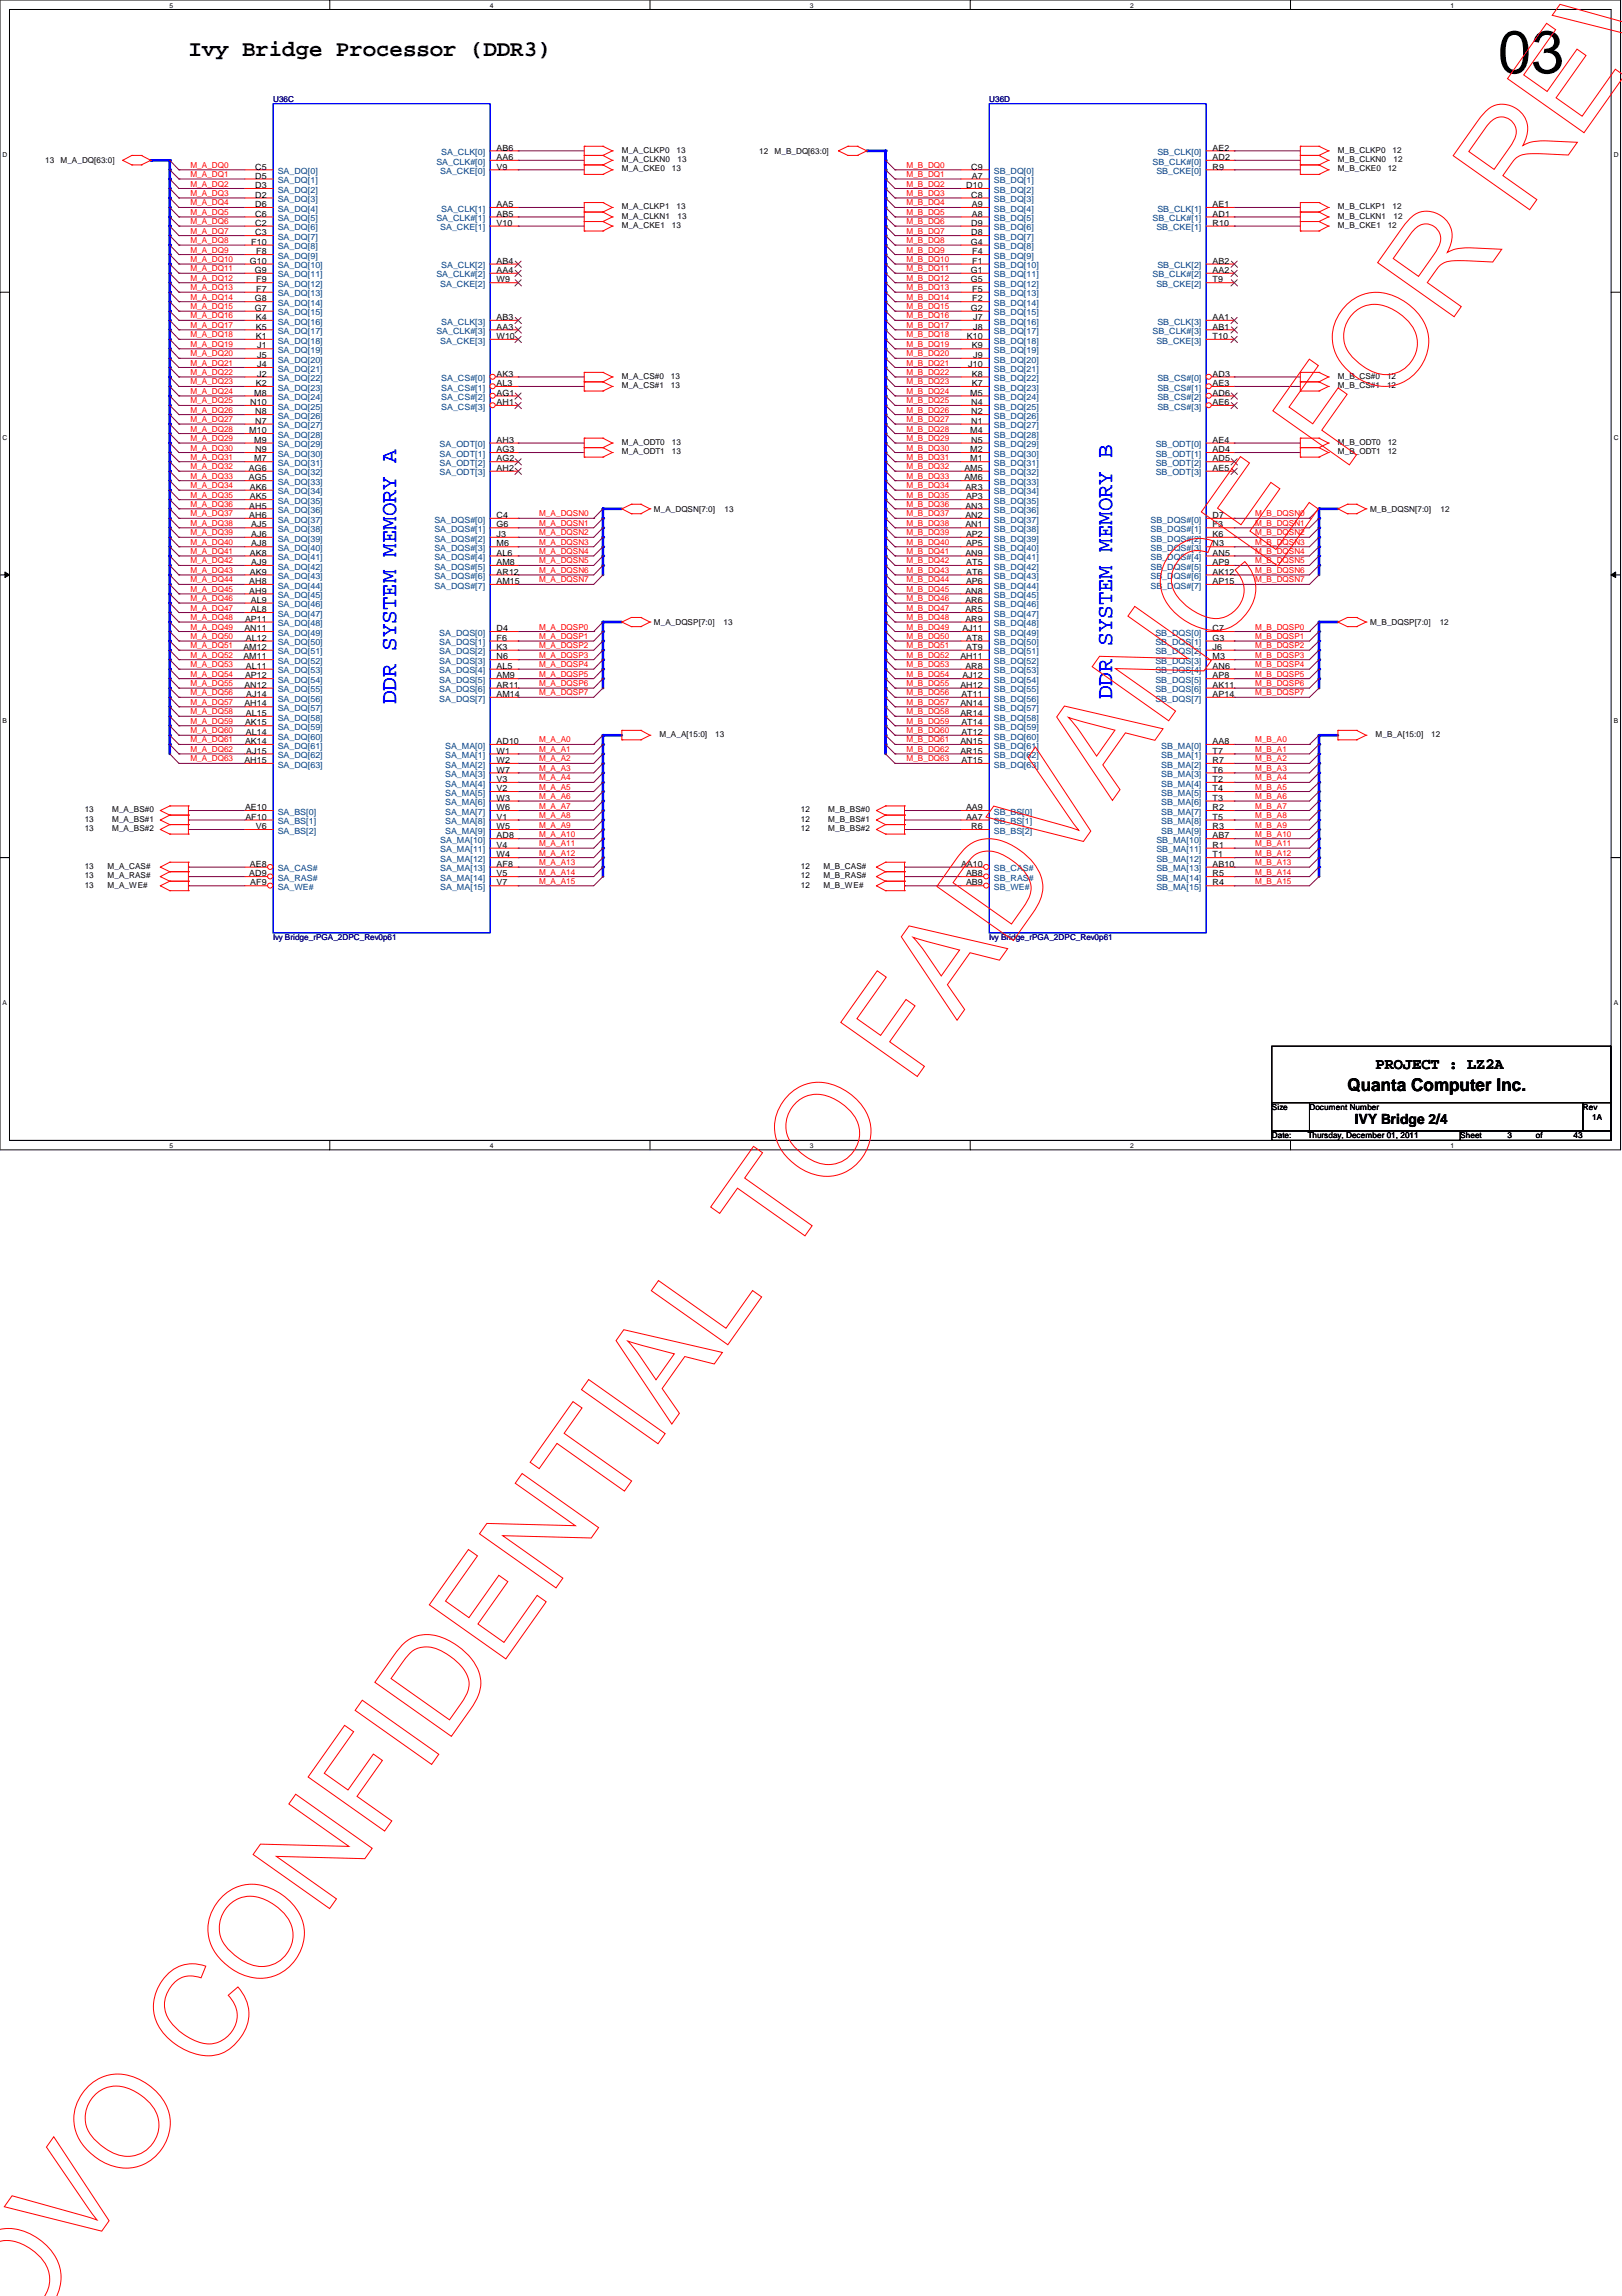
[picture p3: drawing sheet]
<svg xmlns="http://www.w3.org/2000/svg" width="210mm" height="297mm" viewBox="0 0 210 297" stroke-linecap="round" stroke-linejoin="round" font-family="sans-serif">
<defs><g id="words">
<text font-size="7.8" x="193.8" y="9.4">03</text>
<text font-size="2.9" x="24.4" y="7.3">Ivy Bridge Processor (DDR3)</text>
<g font-size="2.9" fill="#00f">
<text x="51.3" y="91.1" transform="rotate(-90 51.3 91.1)">DDR SYSTEM MEMORY A</text>
<text x="143.9" y="90.5" transform="rotate(-90 143.9 90.5)">DDR SYSTEM MEMORY B</text>
</g>
<text font-size="2.3" x="174.4" y="141.1">Quanta Computer Inc.</text>
<text font-size="2" x="178" y="138.3">PROJECT : LZ2A</text>
<text font-size="1.8" x="175.3" y="145.5">IVY Bridge 2/4</text>
<g font-size="1.1" fill="#000080">
<text x="35.3" y="13.2">U36C</text>
<text x="128" y="13.2">U36D</text>
<text x="35.3" y="121.7">Ivy Bridge_rPGA_2DPC_Rev0p61</text>
<text x="128" y="121.7">Ivy Bridge_rPGA_2DPC_Rev0p61</text>
</g>
<g font-size="1.1">
<text x="5.8" y="21.1">13</text>
<text x="7.8" y="21.1">M_A_DQ[63:0]</text>
<text x="33" y="21.9">C5</text>
<text x="33" y="23.1">D5</text>
<text x="64.3" y="19.5">AB6</text>
<text x="64.3" y="20.7">AA6</text>
<text x="64.3" y="21.9">V9</text>
<text x="80.5" y="19.8">M_A_CLKP0</text>
<text x="80.5" y="21">M_A_CLKN0</text>
<text x="80.5" y="22.2">M_A_CKE0</text>
<text x="87" y="22.2">13</text>
<text x="87.5" y="19.8">13</text>
<text x="87.7" y="21">13</text>
<text x="98.3" y="19.9">12</text>
<text x="100.2" y="19.9">M_B_DQ[63:0]</text>
<text x="125.7" y="21.9">C9</text>
<text x="125.8" y="23.1">A7</text>
<text x="156.9" y="19.5">AE2</text>
<text x="156.9" y="20.7">AD2</text>
<text x="156.9" y="21.9">R9</text>
<text x="173.1" y="21">M_B_CLKN0</text>
<text x="173.1" y="22.2">M_B_CKE0</text>
<text x="173.1" y="19.8">M_B_CLKP0</text>
<text x="179.6" y="22.2">12</text>
<text x="180.2" y="19.8">12</text>
<text x="180.3" y="21">12</text>
<text x="33" y="24.3">D3</text>
<text x="33" y="25.6">D2</text>
<text x="33" y="26.8">D6</text>
<text x="33" y="28">C6</text>
<text x="33" y="29.2">C2</text>
<text x="64.3" y="26.8">AA5</text>
<text x="64.3" y="28">AB5</text>
<text x="64.3" y="29.2">V10</text>
<text x="80.5" y="28.3">M_A_CLKN1</text>
<text x="80.5" y="29.5">M_A_CKE1</text>
<text x="80.5" y="27.1">M_A_CLKP1</text>
<text x="87" y="29.5">13</text>
<text x="87.5" y="27.1">13</text>
<text x="87.7" y="28.3">13</text>
<text x="125.1" y="24.3">D10</text>
<text x="125.7" y="25.6">C8</text>
<text x="125.7" y="29.2">D9</text>
<text x="125.8" y="26.8">A9</text>
<text x="125.8" y="28">A8</text>
<text x="156.9" y="26.8">AE1</text>
<text x="156.9" y="28">AD1</text>
<text x="156.9" y="29.2">R10</text>
<text x="173.1" y="28.3">M_B_CLKN1</text>
<text x="173.1" y="29.5">M_B_CKE1</text>
<text x="173.1" y="27.1">M_B_CLKP1</text>
<text x="179.6" y="29.5">12</text>
<text x="180.2" y="27.1">12</text>
<text x="180.3" y="28.3">12</text>
<text x="32.3" y="34.1">G10</text>
<text x="32.5" y="31.7">F10</text>
<text x="33" y="35.3">G9</text>
<text x="33" y="30.4">C3</text>
<text x="33.1" y="32.9">F8</text>
<text x="64.3" y="34.1">AB4</text>
<text x="64.3" y="35.3">AA4</text>
<text x="125.6" y="31.7">G4</text>
<text x="125.6" y="35.3">G1</text>
<text x="125.7" y="30.4">D8</text>
<text x="125.8" y="32.9">F4</text>
<text x="125.8" y="34.1">F1</text>
<text x="156.9" y="34.1">AB2</text>
<text x="156.9" y="35.3">AA2</text>
<text x="33" y="39">G8</text>
<text x="33" y="40.2">G7</text>
<text x="33.1" y="41.4">K4</text>
<text x="33.1" y="36.5">F9</text>
<text x="33.1" y="37.8">F7</text>
<text x="64.3" y="41.4">AB3</text>
<text x="64.3" y="36.5">W9</text>
<text x="125.6" y="36.5">G5</text>
<text x="125.6" y="40.2">G2</text>
<text x="125.8" y="37.8">F5</text>
<text x="125.8" y="39">F2</text>
<text x="125.9" y="41.4">J7</text>
<text x="156.9" y="36.5">T9</text>
<text x="156.9" y="41.4">AA1</text>
<text x="33.1" y="42.6">K5</text>
<text x="33.1" y="43.9">K1</text>
<text x="33.3" y="45.1">J1</text>
<text x="33.3" y="46.3">J5</text>
<text x="33.3" y="47.5">J4</text>
<text x="64.3" y="42.6">AA3</text>
<text x="64.3" y="43.9">W10</text>
<text x="125.1" y="43.9">K10</text>
<text x="125.3" y="47.5">J10</text>
<text x="125.8" y="45.1">K9</text>
<text x="125.9" y="42.6">J8</text>
<text x="125.9" y="46.3">J9</text>
<text x="156.9" y="42.6">AB1</text>
<text x="156.9" y="43.9">T10</text>
<text x="32.4" y="52.4">N10</text>
<text x="32.9" y="51.2">M8</text>
<text x="33" y="53.6">N8</text>
<text x="33.1" y="50">K2</text>
<text x="33.3" y="48.7">J2</text>
<text x="64.3" y="48.7">AK3</text>
<text x="64.3" y="50">AL3</text>
<text x="64.3" y="51.2">AG1</text>
<text x="64.3" y="52.4">AH1</text>
<text x="80.5" y="49">M_A_CS#0</text>
<text x="80.5" y="50.2">M_A_CS#1</text>
<text x="86.8" y="49">13</text>
<text x="86.8" y="50.2">13</text>
<text x="125.6" y="51.2">M5</text>
<text x="125.7" y="52.4">N4</text>
<text x="125.7" y="53.6">N2</text>
<text x="125.8" y="48.7">K8</text>
<text x="125.8" y="50">K7</text>
<text x="156.9" y="48.7">AD3</text>
<text x="156.9" y="50">AE3</text>
<text x="156.9" y="51.2">AD6</text>
<text x="156.9" y="52.4">AE6</text>
<text x="173.1" y="49">M_B_CS#0</text>
<text x="173.1" y="50.2">M_B_CS#1</text>
<text x="179.5" y="49">12</text>
<text x="179.5" y="50.2">12</text>
<text x="32.3" y="56">M10</text>
<text x="32.9" y="57.3">M9</text>
<text x="32.9" y="59.7">M7</text>
<text x="33" y="54.8">N7</text>
<text x="33" y="58.5">N9</text>
<text x="64.3" y="57.3">AH3</text>
<text x="64.3" y="58.5">AG3</text>
<text x="64.3" y="59.7">AG2</text>
<text x="80.5" y="57.6">M_A_ODT0</text>
<text x="80.5" y="58.8">M_A_ODT1</text>
<text x="87" y="57.6">13</text>
<text x="87" y="58.8">13</text>
<text x="125.6" y="56">M4</text>
<text x="125.6" y="58.5">M2</text>
<text x="125.6" y="59.7">M1</text>
<text x="125.7" y="54.8">N1</text>
<text x="125.7" y="57.3">N5</text>
<text x="156.9" y="57.3">AE4</text>
<text x="156.9" y="58.5">AD4</text>
<text x="156.9" y="59.7">AD5</text>
<text x="173.1" y="58.8">M_B_ODT1</text>
<text x="173.1" y="57.6">M_B_ODT0</text>
<text x="179.6" y="58.8">12</text>
<text x="179.6" y="57.6">12</text>
<text x="32.2" y="60.9">AG6</text>
<text x="32.2" y="62.1">AG5</text>
<text x="32.3" y="65.8">AH5</text>
<text x="32.3" y="63.4">AK6</text>
<text x="32.3" y="64.6">AK5</text>
<text x="64.3" y="60.9">AH2</text>
<text x="124.8" y="60.9">AM5</text>
<text x="124.8" y="62.1">AM6</text>
<text x="124.9" y="63.4">AR3</text>
<text x="124.9" y="65.8">AN3</text>
<text x="125" y="64.6">AP3</text>
<text x="156.9" y="60.9">AE5</text>
<text x="32.3" y="67">AH6</text>
<text x="32.3" y="71.9">AK8</text>
<text x="32.5" y="68.2">AJ5</text>
<text x="32.5" y="69.5">AJ6</text>
<text x="32.5" y="70.7">AJ8</text>
<text x="64.3" y="67">C4</text>
<text x="64.3" y="68.2">G6</text>
<text x="64.3" y="69.5">J3</text>
<text x="64.3" y="70.7">M6</text>
<text x="64.3" y="71.9">AL6</text>
<text x="84.6" y="66.2">M_A_DQSN[7:0]</text>
<text x="93.8" y="66.2">13</text>
<text x="124.9" y="67">AN2</text>
<text x="124.9" y="68.2">AN1</text>
<text x="124.9" y="71.9">AN9</text>
<text x="125" y="69.5">AP2</text>
<text x="125" y="70.7">AP5</text>
<text x="156.9" y="71.9">AN5</text>
<text x="156.9" y="67">D7</text>
<text x="156.9" y="68.2">F3</text>
<text x="156.9" y="69.5">K6</text>
<text x="156.9" y="70.7">N3</text>
<text x="177.3" y="66.2">M_B_DQSN[7:0]</text>
<text x="186.4" y="66.2">12</text>
<text x="32.3" y="75.6">AH8</text>
<text x="32.3" y="76.8">AH9</text>
<text x="32.3" y="74.3">AK9</text>
<text x="32.5" y="78">AL9</text>
<text x="32.5" y="73.1">AJ9</text>
<text x="64.3" y="73.1">AM8</text>
<text x="64.3" y="74.3">AR12</text>
<text x="64.3" y="75.6">AM15</text>
<text x="124.9" y="76.8">AN8</text>
<text x="124.9" y="78">AR6</text>
<text x="125" y="75.6">AP6</text>
<text x="125.1" y="73.1">AT5</text>
<text x="125.1" y="74.3">AT6</text>
<text x="156.9" y="73.1">AP9</text>
<text x="156.9" y="74.3">AK12</text>
<text x="156.9" y="75.6">AP15</text>
<text x="31.6" y="81.7">AN11</text>
<text x="31.7" y="80.4">AP11</text>
<text x="31.8" y="82.9">AL12</text>
<text x="32.5" y="79.2">AL8</text>
<text x="64.3" y="81.7">D4</text>
<text x="64.3" y="82.9">F6</text>
<text x="84.6" y="80.9">M_A_DQSP[7:0]</text>
<text x="93.6" y="80.9">13</text>
<text x="124.5" y="81.7">AJ11</text>
<text x="124.9" y="79.2">AR5</text>
<text x="124.9" y="80.4">AR9</text>
<text x="125.1" y="82.9">AT8</text>
<text x="156.9" y="81.7">C7</text>
<text x="156.9" y="82.9">G3</text>
<text x="177.3" y="80.9">M_B_DQSP[7:0]</text>
<text x="186.3" y="80.9">12</text>
<text x="31.5" y="84.1">AM12</text>
<text x="31.5" y="85.3">AM11</text>
<text x="31.6" y="89">AN12</text>
<text x="31.7" y="87.8">AP12</text>
<text x="31.8" y="86.5">AL11</text>
<text x="64.3" y="84.1">K3</text>
<text x="64.3" y="85.3">N6</text>
<text x="64.3" y="86.5">AL5</text>
<text x="64.3" y="87.8">AM9</text>
<text x="64.3" y="89">AR11</text>
<text x="124.3" y="85.3">AH11</text>
<text x="124.3" y="89">AH12</text>
<text x="124.5" y="87.8">AJ12</text>
<text x="124.9" y="86.5">AR8</text>
<text x="125.1" y="84.1">AT9</text>
<text x="156.9" y="86.5">AN6</text>
<text x="156.9" y="87.8">AP8</text>
<text x="156.9" y="89">AK11</text>
<text x="156.9" y="84.1">J6</text>
<text x="156.9" y="85.3">M3</text>
<text x="31.6" y="91.4">AH14</text>
<text x="31.7" y="93.9">AK15</text>
<text x="31.8" y="92.6">AL15</text>
<text x="31.8" y="95.1">AL14</text>
<text x="31.9" y="90.2">AJ14</text>
<text x="64.3" y="90.2">AM14</text>
<text x="85.3" y="95.3">M_A_A[15:0]</text>
<text x="92.5" y="95.3">13</text>
<text x="124.3" y="91.4">AN14</text>
<text x="124.3" y="92.6">AR14</text>
<text x="124.4" y="90.2">AT11</text>
<text x="124.4" y="93.9">AT14</text>
<text x="124.4" y="95.1">AT12</text>
<text x="156.9" y="90.2">AP14</text>
<text x="178" y="95.3">M_B_A[15:0]</text>
<text x="185.2" y="95.3">12</text>
<text x="31.6" y="98.7">AH15</text>
<text x="31.7" y="96.3">AK14</text>
<text x="31.9" y="97.5">AJ15</text>
<text x="64.3" y="96.3">AD10</text>
<text x="64.3" y="97.5">W1</text>
<text x="64.3" y="98.7">W2</text>
<text x="64.3" y="99.9">W7</text>
<text x="64.3" y="101.2">V3</text>
<text x="124.3" y="96.3">AN15</text>
<text x="124.3" y="97.5">AR15</text>
<text x="124.4" y="98.7">AT15</text>
<text x="156.9" y="96.3">AA8</text>
<text x="156.9" y="97.5">T7</text>
<text x="156.9" y="98.7">R7</text>
<text x="156.9" y="99.9">T6</text>
<text x="156.9" y="101.2">T2</text>
<text x="11" y="105.1">13</text>
<text x="11" y="106.3">13</text>
<text x="11" y="107.5">13</text>
<text x="14.5" y="105.1">M_A_BS#0</text>
<text x="14.5" y="106.3">M_A_BS#1</text>
<text x="14.5" y="107.5">M_A_BS#2</text>
<text x="31.7" y="104.8">AE10</text>
<text x="31.7" y="106">AF10</text>
<text x="33.1" y="107.3">V6</text>
<text x="64.3" y="102.4">V2</text>
<text x="64.3" y="103.6">W3</text>
<text x="64.3" y="104.8">W6</text>
<text x="64.3" y="106">V1</text>
<text x="64.3" y="107.3">W5</text>
<text x="103.6" y="106.3">12</text>
<text x="103.6" y="107.5">12</text>
<text x="103.6" y="105.1">12</text>
<text x="107.2" y="106.3">M_B_BS#1</text>
<text x="107.2" y="107.5">M_B_BS#2</text>
<text x="107.2" y="105.1">M_B_BS#0</text>
<text x="125" y="104.8">AA9</text>
<text x="125" y="106">AA7</text>
<text x="125.7" y="107.3">R6</text>
<text x="156.9" y="102.4">T4</text>
<text x="156.9" y="103.6">T3</text>
<text x="156.9" y="104.8">R2</text>
<text x="156.9" y="106">T5</text>
<text x="156.9" y="107.3">R3</text>
<text x="11" y="113.6">13</text>
<text x="11" y="112.4">13</text>
<text x="13.9" y="113.6">M_A_RAS#</text>
<text x="13.9" y="112.4">M_A_CAS#</text>
<text x="32.3" y="113.4">AD9</text>
<text x="32.3" y="112.1">AE8</text>
<text x="64.3" y="108.5">AD8</text>
<text x="64.3" y="109.7">V4</text>
<text x="64.3" y="110.9">W4</text>
<text x="64.3" y="112.1">AF8</text>
<text x="64.3" y="113.4">V5</text>
<text x="103.6" y="113.6">12</text>
<text x="103.6" y="112.4">12</text>
<text x="106.6" y="113.6">M_B_RAS#</text>
<text x="106.6" y="112.4">M_B_CAS#</text>
<text x="124.4" y="112.1">AA10</text>
<text x="125" y="113.4">AB8</text>
<text x="156.9" y="108.5">AB7</text>
<text x="156.9" y="109.7">R1</text>
<text x="156.9" y="110.9">T1</text>
<text x="156.9" y="112.1">AB10</text>
<text x="156.9" y="113.4">R5</text>
<text x="11" y="114.9">13</text>
<text x="13.9" y="114.9">M_A_WE#</text>
<text x="32.4" y="114.6">AF9</text>
<text x="64.3" y="114.6">V7</text>
<text x="103.6" y="114.9">12</text>
<text x="106.6" y="114.9">M_B_WE#</text>
<text x="125" y="114.6">AB9</text>
<text x="156.9" y="114.6">R4</text>
<text x="164.6" y="143.6">Size</text>
<text x="169.5" y="143.6">Document Number</text>
<text x="204.9" y="143.6">Rev</text>
<text x="164.6" y="147.3">Date:</text>
<text x="169.2" y="147.3">Thursday, December 01, 2011</text>
<text x="189" y="147.3">Sheet</text>
<text x="195.1" y="147.3">3</text>
<text x="198.8" y="147.3">of</text>
<text x="203.6" y="147.3">43</text>
<text x="206" y="144.9">1A</text>
</g>
<g font-size="1.1" fill="#f00">
<text x="24.6" y="21.7">M_A_DQ0</text>
<text x="24.6" y="22.9">M_A_DQ1</text>
<text x="117.3" y="21.7">M_B_DQ0</text>
<text x="117.3" y="22.9">M_B_DQ1</text>
<text x="24.6" y="24.1">M_A_DQ2</text>
<text x="24.6" y="25.4">M_A_DQ3</text>
<text x="24.6" y="26.6">M_A_DQ4</text>
<text x="24.6" y="27.8">M_A_DQ5</text>
<text x="24.6" y="29">M_A_DQ6</text>
<text x="117.3" y="24.1">M_B_DQ2</text>
<text x="117.3" y="25.4">M_B_DQ3</text>
<text x="117.3" y="29">M_B_DQ6</text>
<text x="117.3" y="26.6">M_B_DQ4</text>
<text x="117.3" y="27.8">M_B_DQ5</text>
<text x="24.6" y="30.2">M_A_DQ7</text>
<text x="24.6" y="33.9">M_A_DQ10</text>
<text x="24.6" y="35.1">M_A_DQ11</text>
<text x="24.6" y="31.5">M_A_DQ8</text>
<text x="24.6" y="32.7">M_A_DQ9</text>
<text x="117.3" y="30.2">M_B_DQ7</text>
<text x="117.3" y="33.9">M_B_DQ10</text>
<text x="117.3" y="35.1">M_B_DQ11</text>
<text x="117.3" y="31.5">M_B_DQ8</text>
<text x="117.3" y="32.7">M_B_DQ9</text>
<text x="24.6" y="37.5">M_A_DQ13</text>
<text x="24.6" y="36.3">M_A_DQ12</text>
<text x="24.6" y="38.8">M_A_DQ14</text>
<text x="24.6" y="40">M_A_DQ15</text>
<text x="24.6" y="41.2">M_A_DQ16</text>
<text x="117.3" y="37.5">M_B_DQ13</text>
<text x="117.3" y="36.3">M_B_DQ12</text>
<text x="117.3" y="40">M_B_DQ15</text>
<text x="117.3" y="38.8">M_B_DQ14</text>
<text x="117.3" y="41.2">M_B_DQ16</text>
<text x="24.6" y="43.6">M_A_DQ18</text>
<text x="24.6" y="44.9">M_A_DQ19</text>
<text x="24.6" y="47.3">M_A_DQ21</text>
<text x="24.6" y="46.1">M_A_DQ20</text>
<text x="24.6" y="42.4">M_A_DQ17</text>
<text x="117.3" y="43.6">M_B_DQ18</text>
<text x="117.3" y="44.9">M_B_DQ19</text>
<text x="117.3" y="47.3">M_B_DQ21</text>
<text x="117.3" y="46.1">M_B_DQ20</text>
<text x="117.3" y="42.4">M_B_DQ17</text>
<text x="24.6" y="48.5">M_A_DQ22</text>
<text x="24.6" y="49.7">M_A_DQ23</text>
<text x="24.6" y="51">M_A_DQ24</text>
<text x="24.6" y="53.4">M_A_DQ26</text>
<text x="24.6" y="52.2">M_A_DQ25</text>
<text x="117.3" y="49.7">M_B_DQ23</text>
<text x="117.3" y="48.5">M_B_DQ22</text>
<text x="117.3" y="52.2">M_B_DQ25</text>
<text x="117.3" y="51">M_B_DQ24</text>
<text x="117.3" y="53.4">M_B_DQ26</text>
<text x="24.6" y="59.5">M_A_DQ31</text>
<text x="24.6" y="58.3">M_A_DQ30</text>
<text x="24.6" y="55.8">M_A_DQ28</text>
<text x="24.6" y="57.1">M_A_DQ29</text>
<text x="24.6" y="54.6">M_A_DQ27</text>
<text x="117.3" y="58.3">M_B_DQ30</text>
<text x="117.3" y="59.5">M_B_DQ31</text>
<text x="117.3" y="55.8">M_B_DQ28</text>
<text x="117.3" y="57.1">M_B_DQ29</text>
<text x="117.3" y="54.6">M_B_DQ27</text>
<text x="24.6" y="63.2">M_A_DQ34</text>
<text x="24.6" y="64.4">M_A_DQ35</text>
<text x="24.6" y="65.6">M_A_DQ36</text>
<text x="24.6" y="60.7">M_A_DQ32</text>
<text x="24.6" y="61.9">M_A_DQ33</text>
<text x="117.3" y="63.2">M_B_DQ34</text>
<text x="117.3" y="64.4">M_B_DQ35</text>
<text x="117.3" y="65.6">M_B_DQ36</text>
<text x="117.3" y="60.7">M_B_DQ32</text>
<text x="117.3" y="61.9">M_B_DQ33</text>
<text x="24.6" y="66.8">M_A_DQ37</text>
<text x="24.6" y="68">M_A_DQ38</text>
<text x="24.6" y="69.3">M_A_DQ39</text>
<text x="24.6" y="70.5">M_A_DQ40</text>
<text x="24.6" y="71.7">M_A_DQ41</text>
<text x="69.8" y="68">M_A_DQSN1</text>
<text x="69.8" y="66.8">M_A_DQSN0</text>
<text x="69.8" y="70.5">M_A_DQSN3</text>
<text x="69.8" y="69.3">M_A_DQSN2</text>
<text x="69.8" y="71.7">M_A_DQSN4</text>
<text x="117.3" y="66.8">M_B_DQ37</text>
<text x="117.3" y="69.3">M_B_DQ39</text>
<text x="117.3" y="68">M_B_DQ38</text>
<text x="117.3" y="71.7">M_B_DQ41</text>
<text x="117.3" y="70.5">M_B_DQ40</text>
<text x="162.4" y="68">M_B_DQSN1</text>
<text x="162.4" y="66.8">M_B_DQSN0</text>
<text x="162.4" y="70.5">M_B_DQSN3</text>
<text x="162.4" y="69.3">M_B_DQSN2</text>
<text x="162.4" y="71.7">M_B_DQSN4</text>
<text x="24.6" y="77.8">M_A_DQ46</text>
<text x="24.6" y="75.4">M_A_DQ44</text>
<text x="24.6" y="76.6">M_A_DQ45</text>
<text x="24.6" y="74.1">M_A_DQ43</text>
<text x="24.6" y="72.9">M_A_DQ42</text>
<text x="69.8" y="72.9">M_A_DQSN5</text>
<text x="69.8" y="74.1">M_A_DQSN6</text>
<text x="69.8" y="75.4">M_A_DQSN7</text>
<text x="117.3" y="77.8">M_B_DQ46</text>
<text x="117.3" y="75.4">M_B_DQ44</text>
<text x="117.3" y="76.6">M_B_DQ45</text>
<text x="117.3" y="74.1">M_B_DQ43</text>
<text x="117.3" y="72.9">M_B_DQ42</text>
<text x="162.4" y="72.9">M_B_DQSN5</text>
<text x="162.4" y="74.1">M_B_DQSN6</text>
<text x="162.4" y="75.4">M_B_DQSN7</text>
<text x="24.6" y="79">M_A_DQ47</text>
<text x="24.6" y="83.9">M_A_DQ51</text>
<text x="24.6" y="82.7">M_A_DQ50</text>
<text x="24.6" y="81.4">M_A_DQ49</text>
<text x="24.6" y="80.2">M_A_DQ48</text>
<text x="69.8" y="82.7">M_A_DQSP1</text>
<text x="69.8" y="83.9">M_A_DQSP2</text>
<text x="69.8" y="81.4">M_A_DQSP0</text>
<text x="117.3" y="79">M_B_DQ47</text>
<text x="117.3" y="83.9">M_B_DQ51</text>
<text x="117.3" y="82.7">M_B_DQ50</text>
<text x="117.3" y="80.2">M_B_DQ48</text>
<text x="117.3" y="81.4">M_B_DQ49</text>
<text x="162.4" y="82.7">M_B_DQSP1</text>
<text x="162.4" y="81.4">M_B_DQSP0</text>
<text x="162.4" y="83.9">M_B_DQSP2</text>
<text x="24.6" y="87.5">M_A_DQ54</text>
<text x="24.6" y="85.1">M_A_DQ52</text>
<text x="24.6" y="86.3">M_A_DQ53</text>
<text x="24.6" y="90">M_A_DQ56</text>
<text x="24.6" y="88.8">M_A_DQ55</text>
<text x="69.8" y="85.1">M_A_DQSP3</text>
<text x="69.8" y="86.3">M_A_DQSP4</text>
<text x="69.8" y="88.8">M_A_DQSP6</text>
<text x="69.8" y="87.5">M_A_DQSP5</text>
<text x="69.8" y="90">M_A_DQSP7</text>
<text x="117.3" y="86.3">M_B_DQ53</text>
<text x="117.3" y="90">M_B_DQ56</text>
<text x="117.3" y="87.5">M_B_DQ54</text>
<text x="117.3" y="88.8">M_B_DQ55</text>
<text x="117.3" y="85.1">M_B_DQ52</text>
<text x="162.4" y="85.1">M_B_DQSP3</text>
<text x="162.4" y="87.5">M_B_DQSP5</text>
<text x="162.4" y="88.8">M_B_DQSP6</text>
<text x="162.4" y="86.3">M_B_DQSP4</text>
<text x="162.4" y="90">M_B_DQSP7</text>
<text x="24.6" y="92.4">M_A_DQ58</text>
<text x="24.6" y="93.6">M_A_DQ59</text>
<text x="24.6" y="94.9">M_A_DQ60</text>
<text x="24.6" y="91.2">M_A_DQ57</text>
<text x="117.3" y="91.2">M_B_DQ57</text>
<text x="117.3" y="92.4">M_B_DQ58</text>
<text x="117.3" y="93.6">M_B_DQ59</text>
<text x="117.3" y="94.9">M_B_DQ60</text>
<text x="24.6" y="96.1">M_A_DQ61</text>
<text x="24.6" y="97.3">M_A_DQ62</text>
<text x="24.6" y="98.5">M_A_DQ63</text>
<text x="69.8" y="96.1">M_A_A0</text>
<text x="69.8" y="97.3">M_A_A1</text>
<text x="69.8" y="98.5">M_A_A2</text>
<text x="69.8" y="99.7">M_A_A3</text>
<text x="69.8" y="101">M_A_A4</text>
<text x="117.3" y="98.5">M_B_DQ63</text>
<text x="117.3" y="97.3">M_B_DQ62</text>
<text x="117.3" y="96.1">M_B_DQ61</text>
<text x="162.4" y="97.3">M_B_A1</text>
<text x="162.4" y="98.5">M_B_A2</text>
<text x="162.4" y="99.7">M_B_A3</text>
<text x="162.4" y="96.1">M_B_A0</text>
<text x="162.4" y="101">M_B_A4</text>
<text x="69.8" y="102.2">M_A_A5</text>
<text x="69.8" y="103.4">M_A_A6</text>
<text x="69.8" y="104.6">M_A_A7</text>
<text x="69.8" y="107.1">M_A_A9</text>
<text x="69.8" y="105.8">M_A_A8</text>
<text x="162.4" y="107.1">M_B_A9</text>
<text x="162.4" y="105.8">M_B_A8</text>
<text x="162.4" y="102.2">M_B_A5</text>
<text x="162.4" y="103.4">M_B_A6</text>
<text x="162.4" y="104.6">M_B_A7</text>
<text x="69.8" y="108.2">M_A_A10</text>
<text x="69.8" y="109.5">M_A_A11</text>
<text x="69.8" y="110.7">M_A_A12</text>
<text x="69.8" y="113.2">M_A_A14</text>
<text x="69.8" y="111.9">M_A_A13</text>
<text x="162.4" y="108.2">M_B_A10</text>
<text x="162.4" y="109.5">M_B_A11</text>
<text x="162.4" y="110.7">M_B_A12</text>
<text x="162.4" y="113.2">M_B_A14</text>
<text x="162.4" y="111.9">M_B_A13</text>
<text x="69.8" y="114.3">M_A_A15</text>
<text x="162.4" y="114.3">M_B_A15</text>
</g>
<g font-size="1.1" fill="#004080">
<text x="35.9" y="22.5">SA_DQ[0]</text>
<text x="35.9" y="23.7">SA_DQ[1]</text>
<text x="56.5" y="21.3">SA_CLK#[0]</text>
<text x="57" y="22.5">SA_CKE[0]</text>
<text x="57.1" y="20.1">SA_CLK[0]</text>
<text x="128.6" y="22.5">SB_DQ[0]</text>
<text x="128.6" y="23.7">SB_DQ[1]</text>
<text x="149.1" y="21.3">SB_CLK#[0]</text>
<text x="149.6" y="22.5">SB_CKE[0]</text>
<text x="149.8" y="20.1">SB_CLK[0]</text>
<text x="35.9" y="24.9">SA_DQ[2]</text>
<text x="35.9" y="26.2">SA_DQ[3]</text>
<text x="35.9" y="27.4">SA_DQ[4]</text>
<text x="35.9" y="28.6">SA_DQ[5]</text>
<text x="35.9" y="29.8">SA_DQ[6]</text>
<text x="56.5" y="28.6">SA_CLK#[1]</text>
<text x="57" y="29.8">SA_CKE[1]</text>
<text x="57.1" y="27.4">SA_CLK[1]</text>
<text x="128.6" y="24.9">SB_DQ[2]</text>
<text x="128.6" y="26.2">SB_DQ[3]</text>
<text x="128.6" y="27.4">SB_DQ[4]</text>
<text x="128.6" y="28.6">SB_DQ[5]</text>
<text x="128.6" y="29.8">SB_DQ[6]</text>
<text x="149.1" y="28.6">SB_CLK#[1]</text>
<text x="149.6" y="29.8">SB_CKE[1]</text>
<text x="149.8" y="27.4">SB_CLK[1]</text>
<text x="35.9" y="31">SA_DQ[7]</text>
<text x="35.9" y="32.3">SA_DQ[8]</text>
<text x="35.9" y="33.5">SA_DQ[9]</text>
<text x="35.9" y="34.7">SA_DQ[10]</text>
<text x="35.9" y="35.9">SA_DQ[11]</text>
<text x="56.5" y="35.9">SA_CLK#[2]</text>
<text x="57.1" y="34.7">SA_CLK[2]</text>
<text x="128.6" y="31">SB_DQ[7]</text>
<text x="128.6" y="32.3">SB_DQ[8]</text>
<text x="128.6" y="33.5">SB_DQ[9]</text>
<text x="128.6" y="34.7">SB_DQ[10]</text>
<text x="128.6" y="35.9">SB_DQ[11]</text>
<text x="149.1" y="35.9">SB_CLK#[2]</text>
<text x="149.8" y="34.7">SB_CLK[2]</text>
<text x="35.9" y="37.1">SA_DQ[12]</text>
<text x="35.9" y="38.4">SA_DQ[13]</text>
<text x="35.9" y="39.6">SA_DQ[14]</text>
<text x="35.9" y="40.8">SA_DQ[15]</text>
<text x="35.9" y="42">SA_DQ[16]</text>
<text x="57" y="37.1">SA_CKE[2]</text>
<text x="57.1" y="42">SA_CLK[3]</text>
<text x="128.6" y="37.1">SB_DQ[12]</text>
<text x="128.6" y="38.4">SB_DQ[13]</text>
<text x="128.6" y="39.6">SB_DQ[14]</text>
<text x="128.6" y="40.8">SB_DQ[15]</text>
<text x="128.6" y="42">SB_DQ[16]</text>
<text x="149.6" y="37.1">SB_CKE[2]</text>
<text x="149.8" y="42">SB_CLK[3]</text>
<text x="35.9" y="43.2">SA_DQ[17]</text>
<text x="35.9" y="44.5">SA_DQ[18]</text>
<text x="35.9" y="45.7">SA_DQ[19]</text>
<text x="35.9" y="46.9">SA_DQ[20]</text>
<text x="56.5" y="43.2">SA_CLK#[3]</text>
<text x="57" y="44.5">SA_CKE[3]</text>
<text x="128.6" y="43.2">SB_DQ[17]</text>
<text x="128.6" y="44.5">SB_DQ[18]</text>
<text x="128.6" y="45.7">SB_DQ[19]</text>
<text x="128.6" y="46.9">SB_DQ[20]</text>
<text x="149.1" y="43.2">SB_CLK#[3]</text>
<text x="149.6" y="44.5">SB_CKE[3]</text>
<text x="35.9" y="48.1">SA_DQ[21]</text>
<text x="35.9" y="49.3">SA_DQ[22]</text>
<text x="35.9" y="50.5">SA_DQ[23]</text>
<text x="35.9" y="51.8">SA_DQ[24]</text>
<text x="35.9" y="53">SA_DQ[25]</text>
<text x="57.1" y="49.3">SA_CS#[0]</text>
<text x="57.1" y="50.5">SA_CS#[1]</text>
<text x="57.1" y="51.8">SA_CS#[2]</text>
<text x="57.1" y="53">SA_CS#[3]</text>
<text x="128.6" y="48.1">SB_DQ[21]</text>
<text x="128.6" y="49.3">SB_DQ[22]</text>
<text x="128.6" y="50.5">SB_DQ[23]</text>
<text x="128.6" y="51.8">SB_DQ[24]</text>
<text x="128.6" y="53">SB_DQ[25]</text>
<text x="149.8" y="49.3">SB_CS#[0]</text>
<text x="149.8" y="50.5">SB_CS#[1]</text>
<text x="149.8" y="51.8">SB_CS#[2]</text>
<text x="149.8" y="53">SB_CS#[3]</text>
<text x="35.9" y="54.2">SA_DQ[26]</text>
<text x="35.9" y="55.4">SA_DQ[27]</text>
<text x="35.9" y="56.6">SA_DQ[28]</text>
<text x="35.9" y="57.9">SA_DQ[29]</text>
<text x="35.9" y="59.1">SA_DQ[30]</text>
<text x="56.9" y="57.9">SA_ODT[0]</text>
<text x="56.9" y="59.1">SA_ODT[1]</text>
<text x="128.6" y="54.2">SB_DQ[26]</text>
<text x="128.6" y="55.4">SB_DQ[27]</text>
<text x="128.6" y="56.6">SB_DQ[28]</text>
<text x="128.6" y="57.9">SB_DQ[29]</text>
<text x="128.6" y="59.1">SB_DQ[30]</text>
<text x="149.6" y="57.9">SB_ODT[0]</text>
<text x="149.6" y="59.1">SB_ODT[1]</text>
<text x="35.9" y="60.3">SA_DQ[31]</text>
<text x="35.9" y="61.5">SA_DQ[32]</text>
<text x="35.9" y="62.7">SA_DQ[33]</text>
<text x="35.9" y="64">SA_DQ[34]</text>
<text x="35.9" y="65.2">SA_DQ[35]</text>
<text x="56.9" y="60.3">SA_ODT[2]</text>
<text x="56.9" y="61.5">SA_ODT[3]</text>
<text x="128.6" y="60.3">SB_DQ[31]</text>
<text x="128.6" y="61.5">SB_DQ[32]</text>
<text x="128.6" y="62.7">SB_DQ[33]</text>
<text x="128.6" y="64">SB_DQ[34]</text>
<text x="128.6" y="65.2">SB_DQ[35]</text>
<text x="149.6" y="60.3">SB_ODT[2]</text>
<text x="149.6" y="61.5">SB_ODT[3]</text>
<text x="35.9" y="66.4">SA_DQ[36]</text>
<text x="35.9" y="67.6">SA_DQ[37]</text>
<text x="35.9" y="68.8">SA_DQ[38]</text>
<text x="35.9" y="70.1">SA_DQ[39]</text>
<text x="35.9" y="71.3">SA_DQ[40]</text>
<text x="56.2" y="67.6">SA_DQS#[0]</text>
<text x="56.2" y="68.8">SA_DQS#[1]</text>
<text x="56.2" y="70.1">SA_DQS#[2]</text>
<text x="56.2" y="71.3">SA_DQS#[3]</text>
<text x="128.6" y="66.4">SB_DQ[36]</text>
<text x="128.6" y="67.6">SB_DQ[37]</text>
<text x="128.6" y="68.8">SB_DQ[38]</text>
<text x="128.6" y="70.1">SB_DQ[39]</text>
<text x="128.6" y="71.3">SB_DQ[40]</text>
<text x="148.9" y="67.6">SB_DQS#[0]</text>
<text x="148.9" y="68.8">SB_DQS#[1]</text>
<text x="148.9" y="70.1">SB_DQS#[2]</text>
<text x="148.9" y="71.3">SB_DQS#[3]</text>
<text x="35.9" y="72.5">SA_DQ[41]</text>
<text x="35.9" y="73.7">SA_DQ[42]</text>
<text x="35.9" y="74.9">SA_DQ[43]</text>
<text x="35.9" y="76.2">SA_DQ[44]</text>
<text x="35.9" y="77.4">SA_DQ[45]</text>
<text x="56.2" y="72.5">SA_DQS#[4]</text>
<text x="56.2" y="73.7">SA_DQS#[5]</text>
<text x="56.2" y="74.9">SA_DQS#[6]</text>
<text x="56.2" y="76.2">SA_DQS#[7]</text>
<text x="128.6" y="72.5">SB_DQ[41]</text>
<text x="128.6" y="73.7">SB_DQ[42]</text>
<text x="128.6" y="74.9">SB_DQ[43]</text>
<text x="128.6" y="76.2">SB_DQ[44]</text>
<text x="128.6" y="77.4">SB_DQ[45]</text>
<text x="148.9" y="72.5">SB_DQS#[4]</text>
<text x="148.9" y="73.7">SB_DQS#[5]</text>
<text x="148.9" y="74.9">SB_DQS#[6]</text>
<text x="148.9" y="76.2">SB_DQS#[7]</text>
<text x="35.9" y="78.6">SA_DQ[46]</text>
<text x="35.9" y="79.8">SA_DQ[47]</text>
<text x="35.9" y="81">SA_DQ[48]</text>
<text x="35.9" y="82.3">SA_DQ[49]</text>
<text x="35.9" y="83.5">SA_DQ[50]</text>
<text x="56.9" y="82.3">SA_DQS[0]</text>
<text x="56.9" y="83.5">SA_DQS[1]</text>
<text x="128.6" y="78.6">SB_DQ[46]</text>
<text x="128.6" y="79.8">SB_DQ[47]</text>
<text x="128.6" y="81">SB_DQ[48]</text>
<text x="128.6" y="82.3">SB_DQ[49]</text>
<text x="128.6" y="83.5">SB_DQ[50]</text>
<text x="149.5" y="82.3">SB_DQS[0]</text>
<text x="149.5" y="83.5">SB_DQS[1]</text>
<text x="35.9" y="84.7">SA_DQ[51]</text>
<text x="35.9" y="85.9">SA_DQ[52]</text>
<text x="35.9" y="87.1">SA_DQ[53]</text>
<text x="35.9" y="88.3">SA_DQ[54]</text>
<text x="35.9" y="89.6">SA_DQ[55]</text>
<text x="56.9" y="84.7">SA_DQS[2]</text>
<text x="56.9" y="85.9">SA_DQS[3]</text>
<text x="56.9" y="87.1">SA_DQS[4]</text>
<text x="56.9" y="88.3">SA_DQS[5]</text>
<text x="56.9" y="89.6">SA_DQS[6]</text>
<text x="128.6" y="84.7">SB_DQ[51]</text>
<text x="128.6" y="85.9">SB_DQ[52]</text>
<text x="128.6" y="87.1">SB_DQ[53]</text>
<text x="128.6" y="88.3">SB_DQ[54]</text>
<text x="128.6" y="89.6">SB_DQ[55]</text>
<text x="149.5" y="87.1">SB_DQS[4]</text>
<text x="149.5" y="88.3">SB_DQS[5]</text>
<text x="149.5" y="89.6">SB_DQS[6]</text>
<text x="149.5" y="84.7">SB_DQS[2]</text>
<text x="149.5" y="85.9">SB_DQS[3]</text>
<text x="35.9" y="90.8">SA_DQ[56]</text>
<text x="35.9" y="92">SA_DQ[57]</text>
<text x="35.9" y="93.2">SA_DQ[58]</text>
<text x="35.9" y="94.4">SA_DQ[59]</text>
<text x="35.9" y="95.7">SA_DQ[60]</text>
<text x="56.9" y="90.8">SA_DQS[7]</text>
<text x="128.6" y="90.8">SB_DQ[56]</text>
<text x="128.6" y="92">SB_DQ[57]</text>
<text x="128.6" y="93.2">SB_DQ[58]</text>
<text x="128.6" y="94.4">SB_DQ[59]</text>
<text x="128.6" y="95.7">SB_DQ[60]</text>
<text x="149.5" y="90.8">SB_DQS[7]</text>
<text x="35.9" y="96.9">SA_DQ[61]</text>
<text x="35.9" y="98.1">SA_DQ[62]</text>
<text x="35.9" y="99.3">SA_DQ[63]</text>
<text x="57.6" y="96.9">SA_MA[0]</text>
<text x="57.6" y="98.1">SA_MA[1]</text>
<text x="57.6" y="99.3">SA_MA[2]</text>
<text x="57.6" y="100.5">SA_MA[3]</text>
<text x="57.6" y="101.8">SA_MA[4]</text>
<text x="128.6" y="96.9">SB_DQ[61]</text>
<text x="128.6" y="98.1">SB_DQ[62]</text>
<text x="128.6" y="99.3">SB_DQ[63]</text>
<text x="150.3" y="96.9">SB_MA[0]</text>
<text x="150.3" y="98.1">SB_MA[1]</text>
<text x="150.3" y="99.3">SB_MA[2]</text>
<text x="150.3" y="100.5">SB_MA[3]</text>
<text x="150.3" y="101.8">SB_MA[4]</text>
<text x="35.9" y="105.4">SA_BS[0]</text>
<text x="35.9" y="106.6">SA_BS[1]</text>
<text x="35.9" y="107.9">SA_BS[2]</text>
<text x="57.6" y="103">SA_MA[5]</text>
<text x="57.6" y="104.2">SA_MA[6]</text>
<text x="57.6" y="105.4">SA_MA[7]</text>
<text x="57.6" y="106.6">SA_MA[8]</text>
<text x="57.6" y="107.9">SA_MA[9]</text>
<text x="128.6" y="105.4">SB_BS[0]</text>
<text x="128.6" y="106.6">SB_BS[1]</text>
<text x="128.6" y="107.9">SB_BS[2]</text>
<text x="150.3" y="103">SB_MA[5]</text>
<text x="150.3" y="104.2">SB_MA[6]</text>
<text x="150.3" y="105.4">SB_MA[7]</text>
<text x="150.3" y="106.6">SB_MA[8]</text>
<text x="150.3" y="107.9">SB_MA[9]</text>
<text x="35.9" y="112.7">SA_CAS#</text>
<text x="35.9" y="114">SA_RAS#</text>
<text x="57" y="109.1">SA_MA[10]</text>
<text x="57" y="110.3">SA_MA[11]</text>
<text x="57" y="111.5">SA_MA[12]</text>
<text x="57" y="112.7">SA_MA[13]</text>
<text x="57" y="114">SA_MA[14]</text>
<text x="128.6" y="112.7">SB_CAS#</text>
<text x="128.6" y="114">SB_RAS#</text>
<text x="149.6" y="109.1">SB_MA[10]</text>
<text x="149.6" y="110.3">SB_MA[11]</text>
<text x="149.6" y="111.5">SB_MA[12]</text>
<text x="149.6" y="112.7">SB_MA[13]</text>
<text x="149.6" y="114">SB_MA[14]</text>
<text x="35.9" y="115.1">SA_WE#</text>
<text x="57" y="115.1">SA_MA[15]</text>
<text x="128.6" y="115.1">SB_WE#</text>
<text x="149.6" y="115.1">SB_MA[15]</text>
</g>
<g font-size=".9">
<text x="21.9" y="1">5</text>
<text x="63.4" y="1">4</text>
<text x="104.8" y="1">3</text>
<text x="146.3" y="1">2</text>
<text x="187.7" y="1">1</text>
<text x=".3" y="20.3">D</text>
<text x="208.8" y="20.3">D</text>
<text x=".3" y="56.9">C</text>
<text x="208.8" y="56.9">C</text>
<text x=".3" y="93.5">B</text>
<text x="208.8" y="93.5">B</text>
<text x=".3" y="130">A</text>
<text x="208.8" y="130">A</text>
<text x="21.9" y="148.5">5</text>
<text x="63.4" y="148.5">4</text>
<text x="104.8" y="148.5">3</text>
<text x="146.3" y="148.5">2</text>
<text x="187.7" y="148.5">1</text>
</g>
</g></defs>
<path d="M0 0h209.7v148.8h-209.7zM1.2 1.2h207.3v146.3h-207.3z" fill="none" stroke="#000" stroke-width=".13"/>
<g fill="#fff">
<path d="M21.9 .2h.5v.9h-.5z"/>
<path d="M21.9 147.7h.5v1h-.5z"/>
</g>
<path d="M42.7 0v1.2M42.7 147.5v1.3" fill="none" stroke="#000" stroke-width=".13"/>
<g fill="#fff">
<path d="M63.4 .2h.4v.9h-.4z"/>
<path d="M63.4 147.7h.4v1h-.4z"/>
</g>
<path d="M84.1 0v1.2M84.1 147.5v1.3" fill="none" stroke="#000" stroke-width=".13"/>
<g fill="#fff">
<path d="M104.8 .2h.5v.9h-.5z"/>
<path d="M104.8 147.7h.5v1h-.5z"/>
</g>
<path d="M125.6 0v1.2M125.6 147.5v1.3" fill="none" stroke="#000" stroke-width=".13"/>
<g fill="#fff">
<path d="M146.3 .2h.4v.9h-.4z"/>
<path d="M146.3 147.7h.4v1h-.4z"/>
</g>
<path d="M167 0v1.2M167 147.5v1.3" fill="none" stroke="#000" stroke-width=".13"/>
<g fill="#fff">
<path d="M187.7 .2h.5v.9h-.5z"/>
<path d="M187.7 147.7h.5v1h-.5z"/>
<path d="M.3 19.5h.6v1h-.6z"/>
<path d="M208.8 19.5h.6v1h-.6z"/>
<path d="M.3 56.1h.6v1h-.6z"/>
<path d="M208.8 56.1h.6v1h-.6z"/>
</g>
<path d="M0 37.8h1.2M208.5 37.8h1.2" fill="none" stroke="#000" stroke-width=".13"/>
<g fill="#fff">
<path d="M.3 92.7h.6v.9h-.6z"/>
<path d="M208.8 92.7h.6v.9h-.6z"/>
</g>
<path d="M0 74.4h1.2M.6 74l.6 .4-.6 .3zM208.5 74.4l.6-.4v.7zM208.5 74.4h1.2" fill="none" stroke="#000" stroke-width=".13"/>
<path d="M.6 74l.6 .4-.6 .3zM208.5 74.4l.6-.4v.7z" fill="#000"/>
<g fill="#fff">
<path d="M.3 129.2h.6v1h-.6z"/>
<path d="M208.8 129.2h.6v1h-.6z"/>
</g>
<path d="M0 111h1.2M208.5 111h1.2" fill="none" stroke="#000" stroke-width=".13"/>
<g fill="none" stroke="#800040" stroke-width=".13">
<path d="M23.2 22h.1M23.2 23.2h.1M23.2 24.4h.1M23.2 25.6h.1M23.2 26.8h.1M23.2 28.1h.1M23.2 29.3h.1M23.2 30.5h.1M23.2 34.2h.1M23.2 35.3h.1M23.2 37.8h.1M23.2 36.6h.1"/>
<path d="M23.2 39h.1M23.2 31.7h.1M23.2 32.9h.1M23.2 22h8.5M23.2 23.2h8.5M23.2 24.4h8.5M23.2 25.6h8.5M23.2 26.8h8.5M23.2 28.1h8.5M23.2 29.3h8.5M23.2 30.5h8.5M23.2 34.2h8.5"/>
<path d="M23.2 35.3h8.5M23.2 37.8h8.5M23.2 36.6h8.5M23.2 39h8.5M23.2 31.7h8.5M23.2 32.9h8.5M23.2 40.3h.1M23.2 43.9h.1M23.2 45.1h.1M23.2 47.5h.1M23.2 46.4h.1M23.2 48.8h.1"/>
<path d="M23.2 50h.1M23.2 51.2h.1M23.2 59.7h.1M23.2 58.5h.1M23.2 56.1h.1M23.2 57.3h.1M23.2 54.9h.1M23.2 53.6h.1M23.2 52.5h.1M23.2 41.4h.1M23.2 42.7h.1M23.2 40.3h8.5"/>
<path d="M23.2 43.9h8.5M23.2 45.1h8.5M23.2 47.5h8.5M23.2 46.4h8.5M23.2 48.8h8.5M23.2 50h8.5M23.2 51.2h8.5M23.2 59.7h8.5M23.2 58.5h8.5M23.2 56.1h8.5M23.2 57.3h8.5M23.2 54.9h8.5"/>
<path d="M23.2 53.6h8.5M23.2 52.5h8.5M23.2 41.4h8.5M23.2 42.7h8.5M23.2 63.4h.1M23.2 64.6h.1M23.2 67.1h.1M23.2 65.8h.1M23.2 68.3h.1M23.2 69.5h.1M23.2 70.7h.1M23.2 79.2h.1"/>
<path d="M23.2 78h.1M23.2 75.6h.1M23.2 76.8h.1M23.2 74.4h.1M23.2 73.2h.1M23.2 71.9h.1M23.2 61h.1M23.2 62.2h.1M23.2 63.4h8.5M23.2 64.6h8.5M23.2 67.1h8.5M23.2 65.8h8.5"/>
<path d="M23.2 68.3h8.5M23.2 69.5h8.5M23.2 70.7h8.5M23.2 79.2h8.5M23.2 78h8.5M23.2 75.6h8.5M23.2 76.8h8.5M23.2 74.4h8.5M23.2 73.2h8.5M23.2 71.9h8.5M23.2 61h8.5M23.2 62.2h8.5"/>
<path d="M23.2 87.8h.1M23.2 85.3h.1M23.2 86.6h.1M23.2 84.1h.1M23.2 82.9h.1M23.2 92.7h.1M23.2 93.9h.1M23.2 96.3h.1M23.2 95.1h.1M23.2 97.5h.1M23.2 98.8h.1M23.2 90.2h.1"/>
<path d="M23.2 89h.1M23.2 81.7h.1M23.2 80.5h.1M23.2 91.4h.1M23.2 87.8h8.5M23.2 85.3h8.5M23.2 86.6h8.5M23.2 84.1h8.5M23.2 82.9h8.5M23.2 92.7h8.5M23.2 93.9h8.5M23.2 96.3h8.5"/>
<path d="M23.2 95.1h8.5M23.2 97.5h8.5M23.2 98.8h8.5M23.2 90.2h8.5M23.2 89h8.5M23.2 81.7h8.5M23.2 80.5h8.5M23.2 91.4h8.5"/>
</g>
<path d="M19.5 20.7h2.5" fill="none" stroke="#00f" stroke-width=".34"/>
<circle cx="19.5" cy="20.7" r=".17" fill="#00f"/>
<path d="M78 95.1h2.5" fill="none" stroke="#00f" stroke-width=".34"/>
<circle cx="78" cy="95.1" r=".17" fill="#00f"/>
<g fill="none" stroke="#800040" stroke-width=".13">
<path d="M67.1 96.3h.1M67.1 97.5h.1M67.1 98.8h.1M67.1 100h.1M67.1 82.9h.1M67.1 96.3h9.7M67.1 97.5h9.7M67.1 98.8h9.7M67.1 100h9.7M67.1 82.9h9.7M67.1 102.4h.1M67.1 103.6h.1"/>
<path d="M67.1 104.9h.1M67.1 101.2h.1M67.1 107.3h.1M67.1 108.5h.1M67.1 109.7h.1M67.1 106.1h.1M67.1 111h.1M67.1 114.6h.1M67.1 113.4h.1M67.1 112.2h.1M67.1 102.4h9.7M67.1 103.6h9.7"/>
<path d="M67.1 104.9h9.7M67.1 101.2h9.7M67.1 107.3h9.7M67.1 108.5h9.7M67.1 109.7h9.7M67.1 106.1h9.7M67.1 111h9.7M67.1 114.6h9.7M67.1 113.4h9.7M67.1 112.2h9.7"/>
</g>
<path d="M78 80.5h2.5" fill="none" stroke="#00f" stroke-width=".34"/>
<circle cx="78" cy="80.5" r=".17" fill="#00f"/>
<g fill="none" stroke="#800040" stroke-width=".13">
<path d="M67.1 68.3h.1M67.1 67.1h.1M67.1 70.7h.1M67.1 69.5h.1M67.1 68.3h9.7M67.1 67.1h9.7M67.1 70.7h9.7M67.1 69.5h9.7M67.1 84.1h.1M67.1 85.3h.1M67.1 81.7h.1M67.1 86.6h.1"/>
<path d="M67.1 89h.1M67.1 87.8h.1M67.1 90.2h.1M67.1 84.1h9.7M67.1 85.3h9.7M67.1 81.7h9.7M67.1 86.6h9.7M67.1 89h9.7M67.1 87.8h9.7M67.1 90.2h9.7"/>
</g>
<path d="M78 65.8h2.5" fill="none" stroke="#00f" stroke-width=".34"/>
<circle cx="78" cy="65.8" r=".17" fill="#00f"/>
<g fill="none" stroke="#800040" stroke-width=".13">
<path d="M67.1 26.8h.1M67.1 28.1h.1M67.1 29.3h.1M67.1 26.8h8.5M67.1 28.1h8.5M67.1 29.3h8.5M115.8 24.4h.1M115.8 25.6h.1M115.8 24.4h8.6M115.8 25.6h8.6M67.1 48.8h.1M67.1 50h.1"/>
<path d="M67.1 57.3h.1M67.1 58.5h.1M67.1 48.8h8.5M67.1 50h8.5M67.1 57.3h8.5M67.1 58.5h8.5M67.1 73.2h.1M67.1 74.4h.1M67.1 71.9h.1M67.1 75.6h.1M67.1 73.2h9.7M67.1 74.4h9.7"/>
<path d="M67.1 71.9h9.7M67.1 75.6h9.7M159.7 97.5h.1M159.7 97.5h9.8M24.4 106.1h.1M24.4 104.9h.1M24.4 107.3h.1M24.4 114.6h.1M24.4 112.2h.1M24.4 113.4h.1M24.4 106.1h7.3M24.4 104.9h7.3"/>
<path d="M24.4 107.3h7.3M24.4 114.6h7.3M24.4 112.2h7.3M24.4 113.4h7.3M117.1 107.3h.1M117.1 104.9h.1M117.1 106.1h.1M117.1 114.6h.1M117.1 113.4h.1M117.1 112.2h.1M117.1 106.1h7.3M117.1 104.9h7.3"/>
<path d="M117.1 107.3h7.3M117.1 114.6h7.3M117.1 112.2h7.3M117.1 113.4h7.3M159.7 107.3h.1M159.7 108.5h.1M159.7 109.7h.1M159.7 106.1h.1M159.7 111h.1M159.7 114.6h.1M159.7 113.4h.1M159.7 112.2h.1"/>
<path d="M159.7 106.1h9.8M159.7 107.3h9.8M159.7 114.6h9.8M159.7 112.2h9.8M159.7 113.4h9.8M159.7 108.5h9.8M159.7 109.7h9.8M159.7 111h9.8"/>
</g>
<path d="M170.7 95.1h2.4" fill="none" stroke="#00f" stroke-width=".34"/>
<circle cx="170.7" cy="95.1" r=".17" fill="#00f"/>
<g fill="none" stroke="#800040" stroke-width=".13">
<path d="M115.8 29.3h.1M115.8 30.5h.1M115.8 26.8h.1M115.8 28.1h.1M115.8 22h.1M115.8 29.3h8.6M115.8 30.5h8.6M115.8 26.8h8.6M115.8 28.1h8.6M115.8 22h8.6M115.8 63.4h.1M115.8 64.6h.1"/>
<path d="M115.8 67.1h.1M115.8 65.8h.1M115.8 69.5h.1M115.8 68.3h.1M115.8 61h.1M115.8 71.9h.1M115.8 70.7h.1M115.8 78h.1M115.8 79.2h.1M115.8 75.6h.1M115.8 76.8h.1M115.8 74.4h.1"/>
<path d="M115.8 73.2h.1M115.8 62.2h.1M115.8 63.4h8.6M115.8 64.6h8.6M115.8 67.1h8.6M115.8 65.8h8.6M115.8 69.5h8.6M115.8 68.3h8.6M115.8 61h8.6M115.8 71.9h8.6M115.8 70.7h8.6M115.8 78h8.6"/>
<path d="M115.8 79.2h8.6M115.8 75.6h8.6M115.8 76.8h8.6M115.8 74.4h8.6M115.8 73.2h8.6M115.8 62.2h8.6M159.7 68.3h.1M159.7 67.1h.1M159.7 70.7h.1M159.7 69.5h.1M159.7 67.1h9.8M159.7 69.5h9.8"/>
<path d="M159.7 68.3h9.8M159.7 70.7h9.8M115.8 86.6h.1M115.8 84.1h.1M115.8 82.9h.1M115.8 98.8h.1M115.8 97.5h.1M115.8 90.2h.1M115.8 91.4h.1M115.8 80.5h.1M115.8 87.8h.1M115.8 89h.1"/>
<path d="M115.8 85.3h.1M115.8 81.7h.1M115.8 92.7h.1M115.8 93.9h.1M115.8 96.3h.1M115.8 95.1h.1M115.8 98.8h8.6M115.8 96.3h8.6M115.8 86.6h8.6M115.8 84.1h8.6M115.8 82.9h8.6M115.8 97.5h8.6"/>
<path d="M115.8 90.2h8.6M115.8 91.4h8.6M115.8 80.5h8.6M115.8 87.8h8.6M115.8 89h8.6M115.8 85.3h8.6M115.8 81.7h8.6M115.8 92.7h8.6M115.8 93.9h8.6M115.8 95.1h8.6M159.7 98.8h.1M159.7 100h.1"/>
<path d="M159.7 96.3h.1M159.7 98.8h9.8M159.7 100h9.8M159.7 96.3h9.8M159.7 102.4h.1M159.7 103.6h.1M159.7 104.9h.1M159.7 101.2h.1M159.7 102.4h9.8M159.7 103.6h9.8M159.7 104.9h9.8M159.7 101.2h9.8"/>
</g>
<path d="M170.7 65.8h2.4" fill="none" stroke="#00f" stroke-width=".34"/>
<circle cx="170.7" cy="65.8" r=".17" fill="#00f"/>
<g fill="none" stroke="#800040" stroke-width=".13">
<path d="M159.7 19.5h.1M159.7 19.5h8.6M115.8 34.2h.1M115.8 35.3h.1M115.8 37.8h.1M115.8 36.6h.1M115.8 39h.1M115.8 31.7h.1M115.8 32.9h.1M115.8 23.2h.1M115.8 34.2h8.6M115.8 35.3h8.6"/>
<path d="M115.8 37.8h8.6M115.8 36.6h8.6M115.8 39h8.6M115.8 31.7h8.6M115.8 32.9h8.6M115.8 23.2h8.6M159.7 20.7h.1M159.7 22h.1M159.7 26.8h.1M159.7 28.1h.1M159.7 29.3h.1M159.7 20.7h8.6"/>
<path d="M159.7 22h8.6M159.7 26.8h8.6M159.7 28.1h8.6M159.7 29.3h8.6M115.8 40.3h.1M115.8 40.3h8.6M159.7 48.8h.1M159.7 50h.1M159.7 57.3h.1M159.7 58.5h.1M159.7 48.8h8.6M159.7 50h8.6"/>
<path d="M159.7 57.3h8.6M159.7 58.5h8.6M159.7 73.2h.1M159.7 74.4h.1M159.7 71.9h.1M159.7 75.6h.1M159.7 73.2h9.8M159.7 74.4h9.8M159.7 71.9h9.8M159.7 75.6h9.8"/>
</g>
<path d="M112.2 19.5h2.4" fill="none" stroke="#00f" stroke-width=".34"/>
<circle cx="112.2" cy="19.5" r=".17" fill="#00f"/>
<path d="M159.7 82.9h.1M159.7 81.7h.1M159.7 85.3h.1M159.7 84.1h.1M159.7 82.9h9.8M159.7 81.7h9.8M159.7 85.3h9.8M159.7 84.1h9.8" fill="none" stroke="#800040" stroke-width=".13"/>
<path d="M170.7 80.5h2.4" fill="none" stroke="#00f" stroke-width=".34"/>
<circle cx="170.7" cy="80.5" r=".17" fill="#00f"/>
<g fill="none" stroke="#800040" stroke-width=".13">
<path d="M67.1 19.5h.1M67.1 19.5h8.5M67.1 20.7h.1M67.1 22h.1M67.1 20.7h8.5M67.1 22h8.5M115.8 43.9h.1M115.8 45.1h.1M115.8 47.5h.1M115.8 46.4h.1M115.8 50h.1M115.8 48.8h.1"/>
<path d="M115.8 41.4h.1M115.8 52.5h.1M115.8 51.2h.1M115.8 58.5h.1M115.8 59.7h.1M115.8 56.1h.1M115.8 57.3h.1M115.8 54.9h.1M115.8 53.6h.1M115.8 42.7h.1M115.8 43.9h8.6M115.8 45.1h8.6"/>
<path d="M115.8 47.5h8.6M115.8 46.4h8.6M115.8 50h8.6M115.8 48.8h8.6M115.8 41.4h8.6M115.8 52.5h8.6M115.8 51.2h8.6M115.8 58.5h8.6M115.8 59.7h8.6M115.8 56.1h8.6M115.8 57.3h8.6M115.8 54.9h8.6"/>
<path d="M115.8 53.6h8.6M115.8 42.7h8.6M159.7 87.8h.1M159.7 89h.1M159.7 86.6h.1M159.7 90.2h.1M159.7 87.8h9.8M159.7 89h9.8M159.7 86.6h9.8M159.7 90.2h9.8"/>
</g>
<path d="M170.7 112.2v1.2" fill="none" stroke="#00f" stroke-width=".34"/>
<circle cx="170.7" cy="112.2" r=".17" fill="#00f"/>
<path d="M170.7 73.2v1.2" fill="none" stroke="#00f" stroke-width=".34"/>
<circle cx="170.7" cy="73.2" r=".17" fill="#00f"/>
<path d="M78 112.2v1.2" fill="none" stroke="#00f" stroke-width=".34"/>
<circle cx="78" cy="112.2" r=".17" fill="#00f"/>
<path d="M170.7 87.8v1.2" fill="none" stroke="#00f" stroke-width=".34"/>
<circle cx="170.7" cy="87.8" r=".17" fill="#00f"/>
<path d="M78 73.2v1.2" fill="none" stroke="#00f" stroke-width=".34"/>
<circle cx="78" cy="73.2" r=".17" fill="#00f"/>
<path d="M22 35.3v1.3" fill="none" stroke="#00f" stroke-width=".34"/>
<circle cx="22" cy="35.3" r=".17" fill="#00f"/>
<path d="M22 26.8v1.3" fill="none" stroke="#00f" stroke-width=".34"/>
<circle cx="22" cy="26.8" r=".17" fill="#00f"/>
<path d="M22 24.4v1.2" fill="none" stroke="#00f" stroke-width=".34"/>
<circle cx="22" cy="24.4" r=".17" fill="#00f"/>
<path d="M22 32.9v1.3" fill="none" stroke="#00f" stroke-width=".34"/>
<circle cx="22" cy="32.9" r=".17" fill="#00f"/>
<path d="M22 37.8v1.2" fill="none" stroke="#00f" stroke-width=".34"/>
<circle cx="22" cy="37.8" r=".17" fill="#00f"/>
<path d="M22 41.4v1.3" fill="none" stroke="#00f" stroke-width=".34"/>
<circle cx="22" cy="41.4" r=".17" fill="#00f"/>
<path d="M22 56.1v1.2" fill="none" stroke="#00f" stroke-width=".34"/>
<circle cx="22" cy="56.1" r=".17" fill="#00f"/>
<path d="M22 50v1.2" fill="none" stroke="#00f" stroke-width=".34"/>
<circle cx="22" cy="50" r=".17" fill="#00f"/>
<path d="M22 47.5v1.3" fill="none" stroke="#00f" stroke-width=".34"/>
<circle cx="22" cy="47.5" r=".17" fill="#00f"/>
<path d="M22 45.1v1.3" fill="none" stroke="#00f" stroke-width=".34"/>
<circle cx="22" cy="45.1" r=".17" fill="#00f"/>
<path d="M22 53.6v1.3" fill="none" stroke="#00f" stroke-width=".34"/>
<circle cx="22" cy="53.6" r=".17" fill="#00f"/>
<path d="M22 59.7v1.3" fill="none" stroke="#00f" stroke-width=".34"/>
<circle cx="22" cy="59.7" r=".17" fill="#00f"/>
<path d="M22 62.2v1.2" fill="none" stroke="#00f" stroke-width=".34"/>
<circle cx="22" cy="62.2" r=".17" fill="#00f"/>
<path d="M22 64.6v1.2" fill="none" stroke="#00f" stroke-width=".34"/>
<circle cx="22" cy="64.6" r=".17" fill="#00f"/>
<path d="M22 68.3v1.2" fill="none" stroke="#00f" stroke-width=".34"/>
<circle cx="22" cy="68.3" r=".17" fill="#00f"/>
<path d="M22 74.4v1.2" fill="none" stroke="#00f" stroke-width=".34"/>
<circle cx="22" cy="74.4" r=".17" fill="#00f"/>
<path d="M22 71.9v1.3" fill="none" stroke="#00f" stroke-width=".34"/>
<circle cx="22" cy="71.9" r=".17" fill="#00f"/>
<path d="M22 84.1v1.2" fill="none" stroke="#00f" stroke-width=".34"/>
<circle cx="22" cy="84.1" r=".17" fill="#00f"/>
<path d="M22 79.2v1.3" fill="none" stroke="#00f" stroke-width=".34"/>
<circle cx="22" cy="79.2" r=".17" fill="#00f"/>
<path d="M22 81.7v1.2" fill="none" stroke="#00f" stroke-width=".34"/>
<circle cx="22" cy="81.7" r=".17" fill="#00f"/>
<path d="M22 89v1.2" fill="none" stroke="#00f" stroke-width=".34"/>
<circle cx="22" cy="89" r=".17" fill="#00f"/>
<path d="M22 96.3v1.2" fill="none" stroke="#00f" stroke-width=".34"/>
<circle cx="22" cy="96.3" r=".17" fill="#00f"/>
<path d="M22 92.7v1.2" fill="none" stroke="#00f" stroke-width=".34"/>
<circle cx="22" cy="92.7" r=".17" fill="#00f"/>
<path d="M78 97.5v1.3" fill="none" stroke="#00f" stroke-width=".34"/>
<circle cx="78" cy="97.5" r=".17" fill="#00f"/>
<path d="M78 109.7v1.3" fill="none" stroke="#00f" stroke-width=".34"/>
<circle cx="78" cy="109.7" r=".17" fill="#00f"/>
<path d="M78 101.2v1.2" fill="none" stroke="#00f" stroke-width=".34"/>
<circle cx="78" cy="101.2" r=".17" fill="#00f"/>
<path d="M78 107.3v1.2" fill="none" stroke="#00f" stroke-width=".34"/>
<circle cx="78" cy="107.3" r=".17" fill="#00f"/>
<path d="M78 104.9v1.2" fill="none" stroke="#00f" stroke-width=".34"/>
<circle cx="78" cy="104.9" r=".17" fill="#00f"/>
<path d="M78 82.9v1.2" fill="none" stroke="#00f" stroke-width=".34"/>
<circle cx="78" cy="82.9" r=".17" fill="#00f"/>
<path d="M78 87.8v1.2" fill="none" stroke="#00f" stroke-width=".34"/>
<circle cx="78" cy="87.8" r=".17" fill="#00f"/>
<path d="M78 70.7v1.2" fill="none" stroke="#00f" stroke-width=".34"/>
<circle cx="78" cy="70.7" r=".17" fill="#00f"/>
<path d="M114.6 25.6v1.2" fill="none" stroke="#00f" stroke-width=".34"/>
<circle cx="114.6" cy="25.6" r=".17" fill="#00f"/>
<path d="M114.6 23.2v1.2" fill="none" stroke="#00f" stroke-width=".34"/>
<circle cx="114.6" cy="23.2" r=".17" fill="#00f"/>
<path d="M114.6 30.5v1.2" fill="none" stroke="#00f" stroke-width=".34"/>
<circle cx="114.6" cy="30.5" r=".17" fill="#00f"/>
<path d="M114.6 37.8v1.2" fill="none" stroke="#00f" stroke-width=".34"/>
<circle cx="114.6" cy="37.8" r=".17" fill="#00f"/>
<path d="M114.6 35.3v1.3" fill="none" stroke="#00f" stroke-width=".34"/>
<circle cx="114.6" cy="35.3" r=".17" fill="#00f"/>
<path d="M114.6 52.5v1.1" fill="none" stroke="#00f" stroke-width=".34"/>
<circle cx="114.6" cy="52.5" r=".17" fill="#00f"/>
<path d="M114.6 46.4v1.1" fill="none" stroke="#00f" stroke-width=".34"/>
<circle cx="114.6" cy="46.4" r=".17" fill="#00f"/>
<path d="M114.6 43.9v1.2" fill="none" stroke="#00f" stroke-width=".34"/>
<circle cx="114.6" cy="43.9" r=".17" fill="#00f"/>
<path d="M114.6 41.4v1.3" fill="none" stroke="#00f" stroke-width=".34"/>
<circle cx="114.6" cy="41.4" r=".17" fill="#00f"/>
<path d="M114.6 50v1.2" fill="none" stroke="#00f" stroke-width=".34"/>
<circle cx="114.6" cy="50" r=".17" fill="#00f"/>
<path d="M114.6 58.5v1.2" fill="none" stroke="#00f" stroke-width=".34"/>
<circle cx="114.6" cy="58.5" r=".17" fill="#00f"/>
<path d="M114.6 56.1v1.2" fill="none" stroke="#00f" stroke-width=".34"/>
<circle cx="114.6" cy="56.1" r=".17" fill="#00f"/>
<path d="M114.6 73.2v1.2" fill="none" stroke="#00f" stroke-width=".34"/>
<circle cx="114.6" cy="73.2" r=".17" fill="#00f"/>
<path d="M114.6 61v1.2" fill="none" stroke="#00f" stroke-width=".34"/>
<circle cx="114.6" cy="61" r=".17" fill="#00f"/>
<path d="M114.6 63.4v1.2" fill="none" stroke="#00f" stroke-width=".34"/>
<circle cx="114.6" cy="63.4" r=".17" fill="#00f"/>
<path d="M114.6 68.3v1.2" fill="none" stroke="#00f" stroke-width=".34"/>
<circle cx="114.6" cy="68.3" r=".17" fill="#00f"/>
<path d="M114.6 70.7v1.2" fill="none" stroke="#00f" stroke-width=".34"/>
<circle cx="114.6" cy="70.7" r=".17" fill="#00f"/>
<path d="M114.6 76.8v1.2" fill="none" stroke="#00f" stroke-width=".34"/>
<circle cx="114.6" cy="76.8" r=".17" fill="#00f"/>
<path d="M114.6 79.2v1.3" fill="none" stroke="#00f" stroke-width=".34"/>
<circle cx="114.6" cy="79.2" r=".17" fill="#00f"/>
<path d="M114.6 96.3v1.2" fill="none" stroke="#00f" stroke-width=".34"/>
<circle cx="114.6" cy="96.3" r=".17" fill="#00f"/>
<path d="M114.6 81.7v1.2" fill="none" stroke="#00f" stroke-width=".34"/>
<circle cx="114.6" cy="81.7" r=".17" fill="#00f"/>
<path d="M114.6 85.3v1.3" fill="none" stroke="#00f" stroke-width=".34"/>
<circle cx="114.6" cy="85.3" r=".17" fill="#00f"/>
<path d="M114.6 90.2v1.2" fill="none" stroke="#00f" stroke-width=".34"/>
<circle cx="114.6" cy="90.2" r=".17" fill="#00f"/>
<path d="M114.6 92.7v1.2" fill="none" stroke="#00f" stroke-width=".34"/>
<circle cx="114.6" cy="92.7" r=".17" fill="#00f"/>
<path d="M170.7 68.3v1.2" fill="none" stroke="#00f" stroke-width=".34"/>
<circle cx="170.7" cy="68.3" r=".17" fill="#00f"/>
<path d="M170.7 70.7v1.2" fill="none" stroke="#00f" stroke-width=".34"/>
<circle cx="170.7" cy="70.7" r=".17" fill="#00f"/>
<path d="M170.7 82.9v1.2" fill="none" stroke="#00f" stroke-width=".34"/>
<circle cx="170.7" cy="82.9" r=".17" fill="#00f"/>
<path d="M170.7 85.3v1.3" fill="none" stroke="#00f" stroke-width=".34"/>
<circle cx="170.7" cy="85.3" r=".17" fill="#00f"/>
<path d="M170.7 96.3v1.2" fill="none" stroke="#00f" stroke-width=".34"/>
<circle cx="170.7" cy="96.3" r=".17" fill="#00f"/>
<path d="M170.7 100v1.2" fill="none" stroke="#00f" stroke-width=".34"/>
<circle cx="170.7" cy="100" r=".17" fill="#00f"/>
<path d="M170.7 106.1v1.2" fill="none" stroke="#00f" stroke-width=".34"/>
<circle cx="170.7" cy="106.1" r=".17" fill="#00f"/>
<path d="M170.7 103.6v1.3" fill="none" stroke="#00f" stroke-width=".34"/>
<circle cx="170.7" cy="103.6" r=".17" fill="#00f"/>
<path d="M170.7 109.7v1.3" fill="none" stroke="#00f" stroke-width=".34"/>
<circle cx="170.7" cy="109.7" r=".17" fill="#00f"/>
<path d="M22 20.7v1.3" fill="none" stroke="#00f" stroke-width=".34"/>
<circle cx="22" cy="20.7" r=".17" fill="#00f"/>
<path d="M22 23.2v1.2" fill="none" stroke="#00f" stroke-width=".34"/>
<circle cx="22" cy="23.2" r=".17" fill="#00f"/>
<path d="M22 22v1.2" fill="none" stroke="#00f" stroke-width=".34"/>
<circle cx="22" cy="22" r=".17" fill="#00f"/>
<path d="M22 25.6v1.2" fill="none" stroke="#00f" stroke-width=".34"/>
<circle cx="22" cy="25.6" r=".17" fill="#00f"/>
<path d="M22 29.3v1.2" fill="none" stroke="#00f" stroke-width=".34"/>
<circle cx="22" cy="29.3" r=".17" fill="#00f"/>
<path d="M22 28.1v1.2" fill="none" stroke="#00f" stroke-width=".34"/>
<circle cx="22" cy="28.1" r=".17" fill="#00f"/>
<path d="M22 31.7v1.2" fill="none" stroke="#00f" stroke-width=".34"/>
<circle cx="22" cy="31.7" r=".17" fill="#00f"/>
<path d="M22 30.5v1.2" fill="none" stroke="#00f" stroke-width=".34"/>
<circle cx="22" cy="30.5" r=".17" fill="#00f"/>
<path d="M22 34.2v1.1" fill="none" stroke="#00f" stroke-width=".34"/>
<circle cx="22" cy="34.2" r=".17" fill="#00f"/>
<path d="M22 36.6v1.2" fill="none" stroke="#00f" stroke-width=".34"/>
<circle cx="22" cy="36.6" r=".17" fill="#00f"/>
<path d="M22 39v1.3" fill="none" stroke="#00f" stroke-width=".34"/>
<circle cx="22" cy="39" r=".17" fill="#00f"/>
<path d="M22 40.3v1.1" fill="none" stroke="#00f" stroke-width=".34"/>
<circle cx="22" cy="40.3" r=".17" fill="#00f"/>
<path d="M22 43.9v1.2" fill="none" stroke="#00f" stroke-width=".34"/>
<circle cx="22" cy="43.9" r=".17" fill="#00f"/>
<path d="M22 42.7v1.2" fill="none" stroke="#00f" stroke-width=".34"/>
<circle cx="22" cy="42.7" r=".17" fill="#00f"/>
<path d="M22 46.4v1.1" fill="none" stroke="#00f" stroke-width=".34"/>
<circle cx="22" cy="46.4" r=".17" fill="#00f"/>
<path d="M22 48.8v1.2" fill="none" stroke="#00f" stroke-width=".34"/>
<circle cx="22" cy="48.8" r=".17" fill="#00f"/>
<path d="M22 54.9v1.2" fill="none" stroke="#00f" stroke-width=".34"/>
<circle cx="22" cy="54.9" r=".17" fill="#00f"/>
<path d="M22 52.5v1.1" fill="none" stroke="#00f" stroke-width=".34"/>
<circle cx="22" cy="52.5" r=".17" fill="#00f"/>
<path d="M22 51.2v1.3" fill="none" stroke="#00f" stroke-width=".34"/>
<circle cx="22" cy="51.2" r=".17" fill="#00f"/>
<path d="M22 58.5v1.2" fill="none" stroke="#00f" stroke-width=".34"/>
<circle cx="22" cy="58.5" r=".17" fill="#00f"/>
<path d="M22 57.3v1.2" fill="none" stroke="#00f" stroke-width=".34"/>
<circle cx="22" cy="57.3" r=".17" fill="#00f"/>
<path d="M22 61v1.2" fill="none" stroke="#00f" stroke-width=".34"/>
<circle cx="22" cy="61" r=".17" fill="#00f"/>
<path d="M22 67.1v1.2" fill="none" stroke="#00f" stroke-width=".34"/>
<circle cx="22" cy="67.1" r=".17" fill="#00f"/>
<path d="M22 65.8v1.3" fill="none" stroke="#00f" stroke-width=".34"/>
<circle cx="22" cy="65.8" r=".17" fill="#00f"/>
<path d="M22 63.4v1.2" fill="none" stroke="#00f" stroke-width=".34"/>
<circle cx="22" cy="63.4" r=".17" fill="#00f"/>
<path d="M22 76.8v1.2" fill="none" stroke="#00f" stroke-width=".34"/>
<circle cx="22" cy="76.8" r=".17" fill="#00f"/>
<path d="M22 75.6v1.2" fill="none" stroke="#00f" stroke-width=".34"/>
<circle cx="22" cy="75.6" r=".17" fill="#00f"/>
<path d="M22 78v1.2" fill="none" stroke="#00f" stroke-width=".34"/>
<circle cx="22" cy="78" r=".17" fill="#00f"/>
<path d="M22 70.7v1.2" fill="none" stroke="#00f" stroke-width=".34"/>
<circle cx="22" cy="70.7" r=".17" fill="#00f"/>
<path d="M22 69.5v1.2" fill="none" stroke="#00f" stroke-width=".34"/>
<circle cx="22" cy="69.5" r=".17" fill="#00f"/>
<path d="M22 73.2v1.2" fill="none" stroke="#00f" stroke-width=".34"/>
<circle cx="22" cy="73.2" r=".17" fill="#00f"/>
<path d="M22 82.9v1.2" fill="none" stroke="#00f" stroke-width=".34"/>
<circle cx="22" cy="82.9" r=".17" fill="#00f"/>
<path d="M22 80.5v1.2" fill="none" stroke="#00f" stroke-width=".34"/>
<circle cx="22" cy="80.5" r=".17" fill="#00f"/>
<path d="M22 85.3v1.3" fill="none" stroke="#00f" stroke-width=".34"/>
<circle cx="22" cy="85.3" r=".17" fill="#00f"/>
<path d="M22 87.8v1.2" fill="none" stroke="#00f" stroke-width=".34"/>
<circle cx="22" cy="87.8" r=".17" fill="#00f"/>
<path d="M22 86.6v1.2" fill="none" stroke="#00f" stroke-width=".34"/>
<circle cx="22" cy="86.6" r=".17" fill="#00f"/>
<path d="M22 93.9v1.2" fill="none" stroke="#00f" stroke-width=".34"/>
<circle cx="22" cy="93.9" r=".17" fill="#00f"/>
<path d="M22 95.1v1.2" fill="none" stroke="#00f" stroke-width=".34"/>
<circle cx="22" cy="95.1" r=".17" fill="#00f"/>
<path d="M22 91.4v1.3" fill="none" stroke="#00f" stroke-width=".34"/>
<circle cx="22" cy="91.4" r=".17" fill="#00f"/>
<path d="M22 90.2v1.2" fill="none" stroke="#00f" stroke-width=".34"/>
<circle cx="22" cy="90.2" r=".17" fill="#00f"/>
<path d="M78 98.8v1.2" fill="none" stroke="#00f" stroke-width=".34"/>
<circle cx="78" cy="98.8" r=".17" fill="#00f"/>
<path d="M78 100v1.2" fill="none" stroke="#00f" stroke-width=".34"/>
<circle cx="78" cy="100" r=".17" fill="#00f"/>
<path d="M78 96.3v1.2" fill="none" stroke="#00f" stroke-width=".34"/>
<circle cx="78" cy="96.3" r=".17" fill="#00f"/>
<path d="M78 95.1v1.2" fill="none" stroke="#00f" stroke-width=".34"/>
<circle cx="78" cy="95.1" r=".17" fill="#00f"/>
<path d="M78 103.6v1.3" fill="none" stroke="#00f" stroke-width=".34"/>
<circle cx="78" cy="103.6" r=".17" fill="#00f"/>
<path d="M78 102.4v1.2" fill="none" stroke="#00f" stroke-width=".34"/>
<circle cx="78" cy="102.4" r=".17" fill="#00f"/>
<path d="M78 111v1.2" fill="none" stroke="#00f" stroke-width=".34"/>
<circle cx="78" cy="111" r=".17" fill="#00f"/>
<path d="M78 108.5v1.2" fill="none" stroke="#00f" stroke-width=".34"/>
<circle cx="78" cy="108.5" r=".17" fill="#00f"/>
<path d="M78 106.1v1.2" fill="none" stroke="#00f" stroke-width=".34"/>
<circle cx="78" cy="106.1" r=".17" fill="#00f"/>
<path d="M78 81.7v1.2" fill="none" stroke="#00f" stroke-width=".34"/>
<circle cx="78" cy="81.7" r=".17" fill="#00f"/>
<path d="M78 80.5v1.2" fill="none" stroke="#00f" stroke-width=".34"/>
<circle cx="78" cy="80.5" r=".17" fill="#00f"/>
<path d="M78 85.3v1.3" fill="none" stroke="#00f" stroke-width=".34"/>
<circle cx="78" cy="85.3" r=".17" fill="#00f"/>
<path d="M78 84.1v1.2" fill="none" stroke="#00f" stroke-width=".34"/>
<circle cx="78" cy="84.1" r=".17" fill="#00f"/>
<path d="M78 86.6v1.2" fill="none" stroke="#00f" stroke-width=".34"/>
<circle cx="78" cy="86.6" r=".17" fill="#00f"/>
<path d="M78 68.3v1.2" fill="none" stroke="#00f" stroke-width=".34"/>
<circle cx="78" cy="68.3" r=".17" fill="#00f"/>
<path d="M78 67.1v1.2" fill="none" stroke="#00f" stroke-width=".34"/>
<circle cx="78" cy="67.1" r=".17" fill="#00f"/>
<path d="M78 65.8v1.3" fill="none" stroke="#00f" stroke-width=".34"/>
<circle cx="78" cy="65.8" r=".17" fill="#00f"/>
<path d="M78 69.5v1.2" fill="none" stroke="#00f" stroke-width=".34"/>
<circle cx="78" cy="69.5" r=".17" fill="#00f"/>
<path d="M78 71.9v1.3" fill="none" stroke="#00f" stroke-width=".34"/>
<circle cx="78" cy="71.9" r=".17" fill="#00f"/>
<path d="M114.6 19.5v1.2" fill="none" stroke="#00f" stroke-width=".34"/>
<circle cx="114.6" cy="19.5" r=".17" fill="#00f"/>
<path d="M114.6 22v1.2" fill="none" stroke="#00f" stroke-width=".34"/>
<circle cx="114.6" cy="22" r=".17" fill="#00f"/>
<path d="M114.6 20.7v1.3" fill="none" stroke="#00f" stroke-width=".34"/>
<circle cx="114.6" cy="20.7" r=".17" fill="#00f"/>
<path d="M114.6 24.4v1.2" fill="none" stroke="#00f" stroke-width=".34"/>
<circle cx="114.6" cy="24.4" r=".17" fill="#00f"/>
<path d="M114.6 28.1v1.2" fill="none" stroke="#00f" stroke-width=".34"/>
<circle cx="114.6" cy="28.1" r=".17" fill="#00f"/>
<path d="M114.6 26.8v1.3" fill="none" stroke="#00f" stroke-width=".34"/>
<circle cx="114.6" cy="26.8" r=".17" fill="#00f"/>
<path d="M114.6 29.3v1.2" fill="none" stroke="#00f" stroke-width=".34"/>
<circle cx="114.6" cy="29.3" r=".17" fill="#00f"/>
<path d="M114.6 36.6v1.2" fill="none" stroke="#00f" stroke-width=".34"/>
<circle cx="114.6" cy="36.6" r=".17" fill="#00f"/>
<path d="M114.6 31.7v1.2" fill="none" stroke="#00f" stroke-width=".34"/>
<circle cx="114.6" cy="31.7" r=".17" fill="#00f"/>
<path d="M114.6 34.2v1.1" fill="none" stroke="#00f" stroke-width=".34"/>
<circle cx="114.6" cy="34.2" r=".17" fill="#00f"/>
<path d="M114.6 32.9v1.3" fill="none" stroke="#00f" stroke-width=".34"/>
<circle cx="114.6" cy="32.9" r=".17" fill="#00f"/>
<path d="M114.6 39v1.3" fill="none" stroke="#00f" stroke-width=".34"/>
<circle cx="114.6" cy="39" r=".17" fill="#00f"/>
<path d="M114.6 40.3v1.1" fill="none" stroke="#00f" stroke-width=".34"/>
<circle cx="114.6" cy="40.3" r=".17" fill="#00f"/>
<path d="M114.6 42.7v1.2" fill="none" stroke="#00f" stroke-width=".34"/>
<circle cx="114.6" cy="42.7" r=".17" fill="#00f"/>
<path d="M114.6 48.8v1.2" fill="none" stroke="#00f" stroke-width=".34"/>
<circle cx="114.6" cy="48.8" r=".17" fill="#00f"/>
<path d="M114.6 47.5v1.3" fill="none" stroke="#00f" stroke-width=".34"/>
<circle cx="114.6" cy="47.5" r=".17" fill="#00f"/>
<path d="M114.6 45.1v1.3" fill="none" stroke="#00f" stroke-width=".34"/>
<circle cx="114.6" cy="45.1" r=".17" fill="#00f"/>
<path d="M114.6 57.3v1.2" fill="none" stroke="#00f" stroke-width=".34"/>
<circle cx="114.6" cy="57.3" r=".17" fill="#00f"/>
<path d="M114.6 51.2v1.3" fill="none" stroke="#00f" stroke-width=".34"/>
<circle cx="114.6" cy="51.2" r=".17" fill="#00f"/>
<path d="M114.6 54.9v1.2" fill="none" stroke="#00f" stroke-width=".34"/>
<circle cx="114.6" cy="54.9" r=".17" fill="#00f"/>
<path d="M114.6 53.6v1.3" fill="none" stroke="#00f" stroke-width=".34"/>
<circle cx="114.6" cy="53.6" r=".17" fill="#00f"/>
<path d="M114.6 62.2v1.2" fill="none" stroke="#00f" stroke-width=".34"/>
<circle cx="114.6" cy="62.2" r=".17" fill="#00f"/>
<path d="M114.6 67.1v1.2" fill="none" stroke="#00f" stroke-width=".34"/>
<circle cx="114.6" cy="67.1" r=".17" fill="#00f"/>
<path d="M114.6 65.8v1.3" fill="none" stroke="#00f" stroke-width=".34"/>
<circle cx="114.6" cy="65.8" r=".17" fill="#00f"/>
<path d="M114.6 64.6v1.2" fill="none" stroke="#00f" stroke-width=".34"/>
<circle cx="114.6" cy="64.6" r=".17" fill="#00f"/>
<path d="M114.6 59.7v1.3" fill="none" stroke="#00f" stroke-width=".34"/>
<circle cx="114.6" cy="59.7" r=".17" fill="#00f"/>
<path d="M114.6 75.6v1.2" fill="none" stroke="#00f" stroke-width=".34"/>
<circle cx="114.6" cy="75.6" r=".17" fill="#00f"/>
<path d="M114.6 74.4v1.2" fill="none" stroke="#00f" stroke-width=".34"/>
<circle cx="114.6" cy="74.4" r=".17" fill="#00f"/>
<path d="M114.6 71.9v1.3" fill="none" stroke="#00f" stroke-width=".34"/>
<circle cx="114.6" cy="71.9" r=".17" fill="#00f"/>
<path d="M114.6 69.5v1.2" fill="none" stroke="#00f" stroke-width=".34"/>
<circle cx="114.6" cy="69.5" r=".17" fill="#00f"/>
<path d="M114.6 78v1.2" fill="none" stroke="#00f" stroke-width=".34"/>
<circle cx="114.6" cy="78" r=".17" fill="#00f"/>
<path d="M114.6 80.5v1.2" fill="none" stroke="#00f" stroke-width=".34"/>
<circle cx="114.6" cy="80.5" r=".17" fill="#00f"/>
<path d="M114.6 87.8v1.2" fill="none" stroke="#00f" stroke-width=".34"/>
<circle cx="114.6" cy="87.8" r=".17" fill="#00f"/>
<path d="M114.6 86.6v1.2" fill="none" stroke="#00f" stroke-width=".34"/>
<circle cx="114.6" cy="86.6" r=".17" fill="#00f"/>
<path d="M114.6 89v1.2" fill="none" stroke="#00f" stroke-width=".34"/>
<circle cx="114.6" cy="89" r=".17" fill="#00f"/>
<path d="M114.6 84.1v1.2" fill="none" stroke="#00f" stroke-width=".34"/>
<circle cx="114.6" cy="84.1" r=".17" fill="#00f"/>
<path d="M114.6 82.9v1.2" fill="none" stroke="#00f" stroke-width=".34"/>
<circle cx="114.6" cy="82.9" r=".17" fill="#00f"/>
<path d="M114.6 93.9v1.2" fill="none" stroke="#00f" stroke-width=".34"/>
<circle cx="114.6" cy="93.9" r=".17" fill="#00f"/>
<path d="M114.6 95.1v1.2" fill="none" stroke="#00f" stroke-width=".34"/>
<circle cx="114.6" cy="95.1" r=".17" fill="#00f"/>
<path d="M114.6 91.4v1.3" fill="none" stroke="#00f" stroke-width=".34"/>
<circle cx="114.6" cy="91.4" r=".17" fill="#00f"/>
<path d="M170.7 67.1v1.2" fill="none" stroke="#00f" stroke-width=".34"/>
<circle cx="170.7" cy="67.1" r=".17" fill="#00f"/>
<path d="M170.7 65.8v1.3" fill="none" stroke="#00f" stroke-width=".34"/>
<circle cx="170.7" cy="65.8" r=".17" fill="#00f"/>
<path d="M170.7 71.9v1.3" fill="none" stroke="#00f" stroke-width=".34"/>
<circle cx="170.7" cy="71.9" r=".17" fill="#00f"/>
<path d="M170.7 69.5v1.2" fill="none" stroke="#00f" stroke-width=".34"/>
<circle cx="170.7" cy="69.5" r=".17" fill="#00f"/>
<path d="M170.7 81.7v1.2" fill="none" stroke="#00f" stroke-width=".34"/>
<circle cx="170.7" cy="81.7" r=".17" fill="#00f"/>
<path d="M170.7 80.5v1.2" fill="none" stroke="#00f" stroke-width=".34"/>
<circle cx="170.7" cy="80.5" r=".17" fill="#00f"/>
<path d="M170.7 86.6v1.2" fill="none" stroke="#00f" stroke-width=".34"/>
<circle cx="170.7" cy="86.6" r=".17" fill="#00f"/>
<path d="M170.7 84.1v1.2" fill="none" stroke="#00f" stroke-width=".34"/>
<circle cx="170.7" cy="84.1" r=".17" fill="#00f"/>
<path d="M170.7 95.1v1.2" fill="none" stroke="#00f" stroke-width=".34"/>
<circle cx="170.7" cy="95.1" r=".17" fill="#00f"/>
<path d="M170.7 98.8v1.2" fill="none" stroke="#00f" stroke-width=".34"/>
<circle cx="170.7" cy="98.8" r=".17" fill="#00f"/>
<path d="M170.7 97.5v1.3" fill="none" stroke="#00f" stroke-width=".34"/>
<circle cx="170.7" cy="97.5" r=".17" fill="#00f"/>
<path d="M170.7 102.4v1.2" fill="none" stroke="#00f" stroke-width=".34"/>
<circle cx="170.7" cy="102.4" r=".17" fill="#00f"/>
<path d="M170.7 101.2v1.2" fill="none" stroke="#00f" stroke-width=".34"/>
<circle cx="170.7" cy="101.2" r=".17" fill="#00f"/>
<path d="M170.7 108.5v1.2" fill="none" stroke="#00f" stroke-width=".34"/>
<circle cx="170.7" cy="108.5" r=".17" fill="#00f"/>
<path d="M170.7 107.3v1.2" fill="none" stroke="#00f" stroke-width=".34"/>
<circle cx="170.7" cy="107.3" r=".17" fill="#00f"/>
<path d="M170.7 111v1.2" fill="none" stroke="#00f" stroke-width=".34"/>
<circle cx="170.7" cy="111" r=".17" fill="#00f"/>
<path d="M170.7 104.9v1.2" fill="none" stroke="#00f" stroke-width=".34"/>
<circle cx="170.7" cy="104.9" r=".17" fill="#00f"/>
<g fill="none" stroke="#f00" stroke-width=".13">
<path d="M75.6 18.9h.1M75.6 18.9v3.7M75.6 18.9h2.4M78 18.9h.1M78 18.9l1.2 .6M79.2 19.5h.1M79.2 19.5l-1.2 .6M108.5 19.5h.1M108.5 19.5l1.2 .6M109.7 18.9h.1M109.7 18.9l-1.2 .6M109.7 18.9h1.3"/>
<path d="M111 18.9h.1M111 18.9l1.2 .6M112.2 19.5h.1M112.2 19.5l-1.2 .6M168.3 18.9h.1M168.3 18.9h2.4M168.3 18.9v3.7M170.7 18.9h.1M170.7 18.9l1.2 .6M171.9 19.5h.1M171.9 19.5l-1.2 .6M15.9 20.7h.1"/>
<path d="M15.9 20.7l1.2 .6M17.1 20.1h.1M17.1 21.3h.1M17.1 20.1l-1.2 .6M17.1 20.1h1.2M17.1 21.3h1.2M18.3 20.1h.1M18.3 21.3h.1M18.3 20.1l1.2 .6M19.5 20.7h.1M19.5 20.7l-1.2 .6M75.6 28.7h.1"/>
<path d="M75.6 27.4h.1M75.6 29.9h.1M75.6 26.2h.1M75.6 20.1h.1M75.6 21.3h.1M75.6 22.6h.1M75.6 20.1h2.4M75.6 21.3h2.4M75.6 28.7h2.4M75.6 26.2v3.7M75.6 27.4h2.4M75.6 29.9h2.4"/>
<path d="M75.6 26.2h2.4M75.6 22.6h2.4M78 28.7h.1M78 27.4h.1M78 29.9h.1M78 26.2h.1M78 20.1h.1M78 21.3h.1M78 22.6h.1M78 27.4l1.2 .7M78 28.7l1.2 .6M78 26.2l1.2 .6"/>
<path d="M78 20.1l1.2 .6M78 21.3l1.2 .7M79.2 28.1h.1M79.2 29.3h.1M79.2 26.8h.1M79.2 20.7h.1M79.2 22h.1M79.2 28.1l-1.2 .6M79.2 29.3l-1.2 .6M79.2 26.8l-1.2 .6M79.2 20.7l-1.2 .6M79.2 22l-1.2 .6"/>
<path d="M109.7 20.1h.1M109.7 20.1h1.3M111 20.1h.1M168.3 21.3h.1M168.3 20.1h.1M168.3 22.6h.1M168.3 28.7h.1M168.3 27.4h.1M168.3 29.9h.1M168.3 26.2h.1M168.3 20.1h2.4M168.3 21.3h2.4"/>
<path d="M168.3 28.7h2.4M168.3 27.4h2.4M168.3 29.9h2.4M168.3 26.2h2.4M168.3 26.2v3.7M168.3 22.6h2.4M170.7 21.3h.1M170.7 20.1h.1M170.7 22.6h.1M170.7 28.7h.1M170.7 27.4h.1M170.7 29.9h.1"/>
<path d="M170.7 26.2h.1M170.7 20.1l1.2 .6M170.7 21.3l1.2 .7M170.7 27.4l1.2 .7M170.7 28.7l1.2 .6M170.7 26.2l1.2 .6M171.9 20.7h.1M171.9 22h.1M171.9 28.1h.1M171.9 29.3h.1M171.9 26.8h.1M171.9 20.7l-1.2 .6"/>
<path d="M171.9 22l-1.2 .6M171.9 28.1l-1.2 .6M171.9 29.3l-1.2 .6M171.9 26.8l-1.2 .6M75.6 49.4h.1M75.6 48.2h.1M75.6 57.9h.1M75.6 56.7h.1M75.6 50.6h.1M75.6 59.1h.1M75.6 48.2v2.4M75.6 56.7v2.4"/>
<path d="M75.6 49.4h2.4M75.6 48.2h2.4M75.6 57.9h2.4M75.6 56.7h2.4M75.6 50.6h2.4M75.6 59.1h2.4M78 49.4h.1M78 48.2h.1M78 57.9h.1M78 56.7h.1M78 50.6h.1M78 59.1h.1"/>
<path d="M78 48.2l1.2 .6M78 56.7l1.2 .6M78 49.4l1.2 .6M78 57.9l1.2 .6M79.2 48.8h.1M79.2 57.3h.1M79.2 50h.1M79.2 58.5h.1M79.2 48.8l-1.2 .6M79.2 57.3l-1.2 .6M79.2 50l-1.2 .6M79.2 58.5l-1.2 .6"/>
<path d="M168.3 59.1h.1M168.3 57.9h.1M168.3 49.4h.1M168.3 48.2h.1M168.3 56.7h.1M168.3 50.6h.1M168.3 49.4h2.4M168.3 48.2h2.4M168.3 57.9h2.4M168.3 56.7h2.4M168.3 50.6h2.4M168.3 59.1h2.4"/>
<path d="M168.3 48.2v2.4M168.3 56.7v2.4M170.7 59.1h.1M170.7 57.9h.1M170.7 49.4h.1M170.7 48.2h.1M170.7 56.7h.1M170.7 50.6h.1M170.7 49.4l1.2 .6M170.7 57.9l1.2 .6M170.7 48.2l1.2 .6M170.7 56.7l1.2 .6"/>
<path d="M171.9 58.5h.1M171.9 48.8h.1M171.9 57.3h.1M171.9 50h.1M171.9 58.5l-1.2 .6M171.9 48.8l-1.2 .6M171.9 57.3l-1.2 .6M171.9 50l-1.2 .6M80.5 65.8h.1M80.5 65.8l1.2 .7M81.7 79.9h.1M81.7 65.2h.1"/>
<path d="M81.7 66.5h.1M81.7 79.9h1.2M81.7 79.9l-1.2 .6M81.7 65.2h1.2M81.7 65.2l-1.2 .6M81.7 66.5h1.2M82.9 79.9h.1M82.9 65.2h.1M82.9 66.5h.1M82.9 79.9l1.2 .6M82.9 65.2l1.2 .6M84.1 65.8h.1"/>
<path d="M84.1 65.8l-1.2 .7M173.1 65.8h.1M173.1 65.8l1.3 .7M174.4 65.2h.1M174.4 66.5h.1M174.4 79.9h.1M174.4 79.9h1.2M174.4 65.2h1.2M174.4 66.5h1.2M174.4 65.2l-1.3 .6M174.4 79.9l-1.3 .6M175.6 65.2h.1"/>
<path d="M175.6 66.5h.1M175.6 79.9h.1M175.6 65.2l1.2 .6M175.6 79.9l1.2 .6M176.8 65.8h.1M176.8 65.8l-1.2 .7M80.5 95.7h.1M80.5 94.5h.1M80.5 80.5h.1M80.5 95.7h2.4M80.5 94.5v1.2M80.5 94.5h2.4"/>
<path d="M80.5 80.5l1.2 .6M81.7 81.1h.1M81.7 81.1h1.2M82.9 95.7h.1M82.9 94.5h.1M82.9 81.1h.1M82.9 94.5l1.2 .6M84.1 95.1h.1M84.1 80.5h.1M84.1 95.1l-1.2 .6M84.1 80.5l-1.2 .6M173.1 95.7h.1"/>
<path d="M173.1 94.5h.1M173.1 80.5h.1M173.1 95.7h2.5M173.1 94.5h2.5M173.1 94.5v1.2M173.1 80.5l1.3 .6M174.4 81.1h.1M174.4 81.1h1.2M175.6 95.7h.1M175.6 94.5h.1M175.6 81.1h.1M175.6 94.5l1.2 .6"/>
<path d="M176.8 95.1h.1M176.8 80.5h.1M176.8 95.1l-1.2 .6M176.8 80.5l-1.2 .6M20.7 104.9h.1M20.7 114.6h.1M20.7 113.4h.1M20.7 106.1h.1M20.7 107.3h.1M20.7 112.2h.1M20.7 104.9l1.3 .6M20.7 114.6l1.3 .6"/>
<path d="M20.7 113.4l1.3 .6M20.7 106.1l1.3 .6M20.7 107.3l1.3 .6M20.7 112.2l1.3 .6M22 105.5h.1M22 104.3h.1M22 115.2h.1M22 114h.1M22 112.8h.1M22 106.7h.1M22 107.9h.1M22 111.5h.1"/>
<path d="M22 105.5h2.4M22 104.3h2.4M22 104.3l-1.3 .6M22 115.2h2.4M22 114h2.4M22 114l-1.3 .6M22 112.8h2.4M22 112.8l-1.3 .6M22 106.7h2.4M22 105.5l-1.3 .6M22 107.9h2.4M22 106.7l-1.3 .6"/>
<path d="M22 111.5h2.4M22 111.5l-1.3 .7M24.4 105.5h.1M24.4 104.3h.1M24.4 115.2h.1M24.4 114h.1M24.4 112.8h.1M24.4 106.7h.1M24.4 107.9h.1M24.4 111.5h.1M24.4 104.3v3.6M24.4 111.5v3.7"/>
<path d="M31.7 104.9h3.6M31.7 106.1h3.6M31.7 107.3h3.6M113.4 106.1h.1M113.4 107.3h.1M113.4 114.6h.1M113.4 113.4h.1M113.4 112.2h.1M113.4 104.9h.1M113.4 106.1l1.2 .6M113.4 107.3l1.2 .6M113.4 114.6l1.2 .6"/>
<path d="M113.4 113.4l1.2 .6M113.4 112.2l1.2 .6M113.4 104.9l1.2 .6M114.6 106.7h.1M114.6 105.5h.1M114.6 107.9h.1M114.6 115.2h.1M114.6 114h.1M114.6 112.8h.1M114.6 111.5h.1M114.6 104.3h.1M114.6 105.5h2.5"/>
<path d="M114.6 104.3h2.5M114.6 115.2h2.5M114.6 114h2.5M114.6 112.8h2.5M114.6 106.7h2.5M114.6 107.9h2.5M114.6 111.5h2.5M114.6 105.5l-1.2 .6M114.6 106.7l-1.2 .6M114.6 114l-1.2 .6M114.6 112.8l-1.2 .6M114.6 111.5l-1.2 .7"/>
<path d="M114.6 104.3l-1.2 .6M117.1 106.7h.1M117.1 105.5h.1M117.1 107.9h.1M117.1 115.2h.1M117.1 114h.1M117.1 112.8h.1M117.1 111.5h.1M117.1 104.3h.1M117.1 104.3v3.6M117.1 111.5v3.7"/>
</g>
<g fill="none" stroke="#800040" stroke-width=".13">
<path d="M22 20.7h.1M22 22h.1M22 23.2h.1M22 25.6h.1M22 24.4h.1M22 26.8h.1M22 28.1h.1M22 29.3h.1M22 30.5h.1M22 31.7h.1M22 32.9h.1M22 35.3h.1"/>
<path d="M22 34.2h.1M22 36.6h.1M22 37.8h.1M22 39h.1M22 20.7l1.2 1.3M22 22l1.2 1.2M22 23.2l1.2 1.2M22 25.6l1.2 1.2M22 24.4l1.2 1.2M22 26.8l1.2 1.3M22 28.1l1.2 1.2M22 29.3l1.2 1.2"/>
<path d="M22 30.5l1.2 1.2M22 31.7l1.2 1.2M22 32.9l1.2 1.3M22 35.3l1.2 1.3M22 34.2l1.2 1.1M22 36.6l1.2 1.2M22 37.8l1.2 1.2M22 39l1.2 1.3M114.6 20.7h.1M114.6 22h.1M114.6 23.2h.1M114.6 25.6h.1"/>
<path d="M114.6 24.4h.1M114.6 26.8h.1M114.6 28.1h.1M114.6 29.3h.1M114.6 36.6h.1M114.6 34.2h.1M114.6 35.3h.1M114.6 32.9h.1M114.6 31.7h.1M114.6 30.5h.1M114.6 39h.1M114.6 37.8h.1"/>
<path d="M114.6 20.7l1.2 1.3M114.6 22l1.2 1.2M114.6 23.2l1.2 1.2M114.6 25.6l1.2 1.2M114.6 24.4l1.2 1.2M114.6 26.8l1.2 1.3M114.6 28.1l1.2 1.2M114.6 29.3l1.2 1.2M114.6 36.6l1.2 1.2M114.6 34.2l1.2 1.1M114.6 35.3l1.2 1.3M114.6 32.9l1.2 1.3"/>
<path d="M114.6 31.7l1.2 1.2M114.6 30.5l1.2 1.2M114.6 39l1.2 1.3M114.6 37.8l1.2 1.2M22 40.3h.1M22 41.4h.1M22 42.7h.1M22 45.1h.1M22 43.9h.1M22 46.4h.1M22 47.5h.1M22 48.8h.1"/>
<path d="M22 56.1h.1M22 53.6h.1M22 54.9h.1M22 52.5h.1M22 51.2h.1M22 50h.1M22 58.5h.1M22 57.3h.1M22 59.7h.1M22 40.3l1.2 1.1M22 41.4l1.2 1.3M22 42.7l1.2 1.2"/>
<path d="M22 45.1l1.2 1.3M22 43.9l1.2 1.2M22 46.4l1.2 1.1M22 47.5l1.2 1.3M22 48.8l1.2 1.2M22 56.1l1.2 1.2M22 53.6l1.2 1.3M22 54.9l1.2 1.2M22 52.5l1.2 1.1M22 51.2l1.2 1.3M22 50l1.2 1.2M22 58.5l1.2 1.2"/>
<path d="M22 57.3l1.2 1.2M22 59.7l1.2 1.3M114.6 42.7h.1M114.6 41.4h.1M114.6 40.3h.1M114.6 48.8h.1M114.6 47.5h.1M114.6 46.4h.1M114.6 43.9h.1M114.6 45.1h.1M114.6 58.5h.1M114.6 50h.1"/>
<path d="M114.6 51.2h.1M114.6 52.5h.1M114.6 54.9h.1M114.6 53.6h.1M114.6 56.1h.1M114.6 57.3h.1M114.6 59.7h.1M114.6 42.7l1.2 1.2M114.6 41.4l1.2 1.3M114.6 40.3l1.2 1.1M114.6 48.8l1.2 1.2M114.6 47.5l1.2 1.3"/>
<path d="M114.6 46.4l1.2 1.1M114.6 43.9l1.2 1.2M114.6 45.1l1.2 1.3M114.6 58.5l1.2 1.2M114.6 50l1.2 1.2M114.6 51.2l1.2 1.3M114.6 52.5l1.2 1.1M114.6 54.9l1.2 1.2M114.6 53.6l1.2 1.3M114.6 56.1l1.2 1.2M114.6 57.3l1.2 1.2M114.6 59.7l1.2 1.3"/>
<path d="M22 62.2h.1M22 61h.1M22 68.3h.1M22 67.1h.1M22 65.8h.1M22 63.4h.1M22 64.6h.1M22 78h.1M22 69.5h.1M22 70.7h.1M22 71.9h.1M22 74.4h.1"/>
<path d="M22 73.2h.1M22 75.6h.1M22 76.8h.1M22 79.2h.1M22 62.2l1.2 1.2M22 61l1.2 1.2M22 68.3l1.2 1.2M22 67.1l1.2 1.2M22 65.8l1.2 1.3M22 63.4l1.2 1.2M22 64.6l1.2 1.2M22 78l1.2 1.2"/>
<path d="M22 69.5l1.2 1.2M22 70.7l1.2 1.2M22 71.9l1.2 1.3M22 74.4l1.2 1.2M22 73.2l1.2 1.2M22 75.6l1.2 1.2M22 76.8l1.2 1.2M22 79.2l1.2 1.3M76.8 67.1h.1M78 70.7h.1M78 69.5h.1M78 71.9h.1"/>
<path d="M78 73.2h.1M78 74.4h.1M78 67.1h.1M78 68.3h.1M78 70.7l-1.2 1.2M78 69.5l-1.2 1.2M78 71.9l-1.2 1.3M78 73.2l-1.2 1.2M78 74.4l-1.2 1.2M78 65.8l-1.2 1.3M78 67.1l-1.2 1.2M78 68.3l-1.2 1.2"/>
<path d="M114.6 63.4h.1M114.6 65.8h.1M114.6 67.1h.1M114.6 68.3h.1M114.6 61h.1M114.6 62.2h.1M114.6 74.4h.1M114.6 71.9h.1M114.6 70.7h.1M114.6 69.5h.1M114.6 78h.1M114.6 64.6h.1"/>
<path d="M114.6 76.8h.1M114.6 75.6h.1M114.6 73.2h.1M114.6 79.2h.1M114.6 63.4l1.2 1.2M114.6 65.8l1.2 1.3M114.6 67.1l1.2 1.2M114.6 68.3l1.2 1.2M114.6 61l1.2 1.2M114.6 62.2l1.2 1.2M114.6 74.4l1.2 1.2M114.6 71.9l1.2 1.3"/>
<path d="M114.6 70.7l1.2 1.2M114.6 69.5l1.2 1.2M114.6 78l1.2 1.2M114.6 64.6l1.2 1.2M114.6 76.8l1.2 1.2M114.6 75.6l1.2 1.2M114.6 73.2l1.2 1.2M114.6 79.2l1.2 1.3M169.5 67.1h.1M170.7 74.4h.1M170.7 73.2h.1M170.7 71.9h.1"/>
<path d="M170.7 69.5h.1M170.7 70.7h.1M170.7 68.3h.1M170.7 67.1h.1M170.7 65.8l-1.2 1.3M170.7 74.4l-1.2 1.2M170.7 73.2l-1.2 1.2M170.7 71.9l-1.2 1.3M170.7 69.5l-1.2 1.2M170.7 70.7l-1.2 1.2M170.7 68.3l-1.2 1.2M170.7 67.1l-1.2 1.2"/>
<path d="M22 82.9h.1M22 85.3h.1M22 86.6h.1M22 87.8h.1M22 80.5h.1M22 81.7h.1M22 93.9h.1M22 91.4h.1M22 90.2h.1M22 89h.1M22 97.5h.1M22 84.1h.1"/>
<path d="M22 96.3h.1M22 95.1h.1M22 92.7h.1M22 82.9l1.2 1.2M22 85.3l1.2 1.3M22 86.6l1.2 1.2M22 87.8l1.2 1.2M22 80.5l1.2 1.2M22 81.7l1.2 1.2M22 93.9l1.2 1.2M22 91.4l1.2 1.3M22 90.2l1.2 1.2"/>
<path d="M22 89l1.2 1.2M22 97.5l1.2 1.3M22 84.1l1.2 1.2M22 96.3l1.2 1.2M22 95.1l1.2 1.2M22 92.7l1.2 1.2M76.8 96.3h.1M76.8 81.7h.1M78 100h.1M78 98.8h.1M78 96.3h.1M78 97.5h.1"/>
<path d="M78 89h.1M78 87.8h.1M78 86.6h.1M78 84.1h.1M78 85.3h.1M78 82.9h.1M78 81.7h.1M78 100l-1.2 1.2M78 98.8l-1.2 1.2M78 96.3l-1.2 1.2M78 97.5l-1.2 1.3M78 95.1l-1.2 1.2"/>
<path d="M78 80.5l-1.2 1.2M78 89l-1.2 1.2M78 87.8l-1.2 1.2M78 86.6l-1.2 1.2M78 84.1l-1.2 1.2M78 85.3l-1.2 1.3M78 82.9l-1.2 1.2M78 81.7l-1.2 1.2M114.6 81.7h.1M114.6 80.5h.1M114.6 87.8h.1M114.6 86.6h.1"/>
<path d="M114.6 85.3h.1M114.6 82.9h.1M114.6 84.1h.1M114.6 97.5h.1M114.6 89h.1M114.6 90.2h.1M114.6 91.4h.1M114.6 93.9h.1M114.6 92.7h.1M114.6 95.1h.1M114.6 96.3h.1M114.6 81.7l1.2 1.2"/>
<path d="M114.6 80.5l1.2 1.2M114.6 87.8l1.2 1.2M114.6 86.6l1.2 1.2M114.6 85.3l1.2 1.3M114.6 82.9l1.2 1.2M114.6 84.1l1.2 1.2M114.6 97.5l1.2 1.3M114.6 89l1.2 1.2M114.6 90.2l1.2 1.2M114.6 91.4l1.2 1.3M114.6 93.9l1.2 1.2M114.6 92.7l1.2 1.2"/>
<path d="M114.6 95.1l1.2 1.2M114.6 96.3l1.2 1.2M169.5 81.7h.1M169.5 96.3h.1M170.7 89h.1M170.7 87.8h.1M170.7 86.6h.1M170.7 84.1h.1M170.7 85.3h.1M170.7 82.9h.1M170.7 81.7h.1M170.7 100h.1"/>
<path d="M170.7 98.8h.1M170.7 96.3h.1M170.7 97.5h.1M170.7 80.5l-1.2 1.2M170.7 89l-1.2 1.2M170.7 87.8l-1.2 1.2M170.7 86.6l-1.2 1.2M170.7 84.1l-1.2 1.2M170.7 85.3l-1.2 1.3M170.7 82.9l-1.2 1.2M170.7 81.7l-1.2 1.2M170.7 95.1l-1.2 1.2"/>
<path d="M170.7 100l-1.2 1.2M170.7 98.8l-1.2 1.2M170.7 96.3l-1.2 1.2M170.7 97.5l-1.2 1.3M78 101.2h.1M78 102.4h.1M78 103.6h.1M78 111h.1M78 109.7h.1M78 107.3h.1M78 106.1h.1M78 104.9h.1"/>
<path d="M78 113.4h.1M78 112.2h.1M78 108.5h.1M78 101.2l-1.2 1.2M78 102.4l-1.2 1.2M78 103.6l-1.2 1.3M78 111l-1.2 1.2M78 109.7l-1.2 1.3M78 107.3l-1.2 1.2M78 106.1l-1.2 1.2M78 104.9l-1.2 1.2M78 113.4l-1.2 1.2"/>
<path d="M78 112.2l-1.2 1.2M78 108.5l-1.2 1.2M170.7 101.2h.1M170.7 102.4h.1M170.7 103.6h.1M170.7 111h.1M170.7 109.7h.1M170.7 107.3h.1M170.7 106.1h.1M170.7 104.9h.1M170.7 113.4h.1M170.7 112.2h.1"/>
<path d="M170.7 108.5h.1M170.7 101.2l-1.2 1.2M170.7 102.4l-1.2 1.2M170.7 103.6l-1.2 1.3M170.7 111l-1.2 1.2M170.7 109.7l-1.2 1.3M170.7 107.3l-1.2 1.2M170.7 106.1l-1.2 1.2M170.7 104.9l-1.2 1.2M170.7 113.4l-1.2 1.2M170.7 112.2l-1.2 1.2M170.7 108.5l-1.2 1.2"/>
</g>
<path d="M164.6 135.3h43.9v7.4h-43.9zM164.6 142.7h4.9v3.6h-4.9zM164.6 146.3h24.4v1.2h-24.4zM169.5 142.7h35.4v3.6h-35.4zM189 146.3h19.5v1.2h-19.5zM204.9 142.7h3.6v3.6h-3.6z" fill="none" stroke="#000" stroke-width=".13"/>
<path d="M35.3 13.4h28.1v107.3h-28.1z" fill="none" stroke="#00f" stroke-width=".13"/>
<circle cx="35" cy="112.2" r=".33" fill="#fff"/>
<g fill="none" stroke="#f00" stroke-width=".13">
<path d="M31.7 112.2h2.9"/>
<circle cx="35" cy="112.2" r=".33"/>
</g>
<circle cx="35" cy="113.4" r=".33" fill="#fff"/>
<g fill="none" stroke="#f00" stroke-width=".13">
<path d="M31.7 113.4h2.9"/>
<circle cx="35" cy="113.4" r=".33"/>
</g>
<circle cx="35" cy="114.6" r=".33" fill="#fff"/>
<g fill="none" stroke="#f00" stroke-width=".13">
<path d="M63.4 19.5h3.7M63.4 26.8h3.7M63.4 20.7h3.7M63.4 28.1h3.7M63.4 22h3.7M63.4 29.3h3.7M31.7 114.6h2.9"/>
<circle cx="35" cy="114.6" r=".33"/>
</g>
<circle cx="63.8" cy="48.7" r=".33" fill="#fff"/>
<g fill="none" stroke="#f00" stroke-width=".13">
<path d="M64.1 48.8h3"/>
<circle cx="63.8" cy="48.7" r=".33"/>
</g>
<circle cx="63.8" cy="50" r=".33" fill="#fff"/>
<g fill="none" stroke="#f00" stroke-width=".13">
<path d="M31.7 22h3.6M31.7 23.2h3.6M31.7 24.4h3.6M31.7 25.6h3.6M31.7 26.8h3.6M31.7 28.1h3.6M31.7 29.3h3.6M31.7 30.5h3.6M31.7 31.7h3.6M31.7 32.9h3.6M31.7 34.2h3.6M31.7 35.3h3.6"/>
<path d="M31.7 36.6h3.6M31.7 37.8h3.6M31.7 39h3.6M63.4 34.2h3.7M63.4 35.3h3.7M63.4 36.6h3.7M31.7 50h3.6M31.7 57.3h3.6M31.7 58.5h3.6M31.7 40.3h3.6M31.7 41.4h3.6M31.7 42.7h3.6"/>
<path d="M31.7 43.9h3.6M31.7 45.1h3.6M31.7 46.4h3.6M31.7 47.5h3.6M31.7 48.8h3.6M31.7 51.2h3.6M31.7 52.5h3.6M31.7 53.6h3.6M31.7 54.9h3.6M31.7 56.1h3.6M31.7 59.7h3.6M63.4 57.3h3.7"/>
<path d="M63.4 58.5h3.7M63.4 41.4h3.7M63.4 42.7h3.7M63.4 43.9h3.7M64.1 50h3M31.7 67.1h3.6M31.7 68.3h3.6M31.7 69.5h3.6M31.7 70.7h3.6M31.7 71.9h3.6M31.7 73.2h3.6M31.7 74.4h3.6"/>
<path d="M31.7 75.6h3.6M31.7 61h3.6M31.7 62.2h3.6M31.7 63.4h3.6M31.7 64.6h3.6M31.7 65.8h3.6M31.7 76.8h3.6M31.7 78h3.6M31.7 79.2h3.6M63.4 67.1h3.7M63.4 68.3h3.7M63.4 69.5h3.7"/>
<path d="M63.4 70.7h3.7M63.4 71.9h3.7M63.4 73.2h3.7M63.4 74.4h3.7M63.4 75.6h3.7M31.7 81.7h3.6M31.7 82.9h3.6M31.7 84.1h3.6M31.7 85.3h3.6M31.7 86.6h3.6M31.7 87.8h3.6M31.7 89h3.6"/>
<path d="M31.7 90.2h3.6M31.7 96.3h3.6M31.7 97.5h3.6M31.7 98.8h3.6M31.7 80.5h3.6M31.7 91.4h3.6M31.7 92.7h3.6M31.7 93.9h3.6M31.7 95.1h3.6M63.4 81.7h3.7M63.4 82.9h3.7M63.4 84.1h3.7"/>
<path d="M63.4 85.3h3.7M63.4 86.6h3.7M63.4 87.8h3.7M63.4 89h3.7M63.4 90.2h3.7M63.4 96.3h3.7M63.4 97.5h3.7M63.4 98.8h3.7M63.4 100h3.7M63.4 101.2h3.7M63.4 102.4h3.7M63.4 103.6h3.7"/>
<path d="M63.4 104.9h3.7M63.4 106.1h3.7M63.4 107.3h3.7M63.4 108.5h3.7M63.4 109.7h3.7M63.4 111h3.7M63.4 112.2h3.7M63.4 113.4h3.7M63.4 114.6h3.7"/>
<circle cx="63.8" cy="50" r=".33"/>
</g>
<path d="M66.7 33.8l.8 .8M66.7 35l.8 .8M66.7 36.2l.8 .8M67.4 33.8l-.8 .8M67.4 35l-.8 .8M67.4 36.2l-.8 .8M66.7 41.1l.8 .8M66.7 42.3l.8 .8M66.7 43.5l.8 .8M67.4 41.1l-.8 .8M67.4 42.3l-.8 .8M67.4 43.5l-.8 .8" fill="none" stroke="#804000" stroke-width=".13"/>
<circle cx="63.8" cy="51.2" r=".33" fill="#fff"/>
<g fill="none" stroke="#f00" stroke-width=".13">
<path d="M64.1 51.2h3"/>
<circle cx="63.8" cy="51.2" r=".33"/>
</g>
<path d="M66.7 50.8l.8 .8M67.4 50.8l-.8 .8" fill="none" stroke="#804000" stroke-width=".13"/>
<circle cx="63.8" cy="52.4" r=".33" fill="#fff"/>
<g fill="none" stroke="#f00" stroke-width=".13">
<path d="M63.4 59.7h3.7M64.1 52.5h3M63.4 61h3.7M124.4 104.9h3.6M124.4 106.1h3.6M124.4 107.3h3.6"/>
<circle cx="63.8" cy="52.4" r=".33"/>
</g>
<path d="M66.7 52.1l.8 .8M66.7 59.4l.8 .8M67.4 52.1l-.8 .8M67.4 59.4l-.8 .8M66.7 60.6l.8 .8M67.4 60.6l-.8 .8" fill="none" stroke="#804000" stroke-width=".13"/>
<path d="M128 13.4h28.1v107.3h-28.1z" fill="none" stroke="#00f" stroke-width=".13"/>
<circle cx="127.6" cy="112.2" r=".33" fill="#fff"/>
<g fill="none" stroke="#f00" stroke-width=".13">
<path d="M124.4 112.2h2.9"/>
<circle cx="127.6" cy="112.2" r=".33"/>
</g>
<circle cx="127.6" cy="113.4" r=".33" fill="#fff"/>
<g fill="none" stroke="#f00" stroke-width=".13">
<path d="M124.4 113.4h2.9"/>
<circle cx="127.6" cy="113.4" r=".33"/>
</g>
<circle cx="127.6" cy="114.6" r=".33" fill="#fff"/>
<g fill="none" stroke="#f00" stroke-width=".13">
<path d="M156.1 19.5h3.6M124.4 26.8h3.6M124.4 28.1h3.6M124.4 22h3.6M124.4 29.3h3.6M124.4 23.2h3.6M124.4 24.4h3.6M124.4 25.6h3.6M124.4 30.5h3.6M124.4 31.7h3.6M124.4 32.9h3.6M124.4 34.2h3.6"/>
<path d="M124.4 35.3h3.6M124.4 36.6h3.6M124.4 37.8h3.6M124.4 39h3.6M156.1 26.8h3.6M156.1 20.7h3.6M156.1 28.1h3.6M156.1 22h3.6M156.1 29.3h3.6M156.1 34.2h3.6M156.1 35.3h3.6M156.1 36.6h3.6"/>
<path d="M124.4 57.3h3.6M124.4 58.5h3.6M124.4 40.3h3.6M124.4 41.4h3.6M124.4 42.7h3.6M124.4 43.9h3.6M124.4 45.1h3.6M124.4 46.4h3.6M124.4 47.5h3.6M124.4 48.8h3.6M124.4 50h3.6M124.4 51.2h3.6"/>
<path d="M124.4 52.5h3.6M124.4 53.6h3.6M124.4 54.9h3.6M124.4 56.1h3.6M124.4 59.7h3.6M156.1 57.3h3.6M156.1 58.5h3.6M156.1 41.4h3.6M156.1 42.7h3.6M156.1 43.9h3.6M124.4 71.9h3.6M124.4 73.2h3.6"/>
<path d="M124.4 74.4h3.6M124.4 75.6h3.6M124.4 67.1h3.6M124.4 68.3h3.6M124.4 69.5h3.6M124.4 70.7h3.6M124.4 61h3.6M124.4 62.2h3.6M124.4 63.4h3.6M124.4 64.6h3.6M124.4 65.8h3.6M124.4 76.8h3.6"/>
<path d="M124.4 78h3.6M124.4 79.2h3.6M156.1 71.9h3.6M156.1 73.2h3.6M156.1 74.4h3.6M156.1 75.6h3.6M156.1 67.1h3.6M156.1 68.3h3.6M156.1 69.5h3.6M156.1 70.7h3.6M124.4 86.6h3.6M124.4 87.8h3.6"/>
<path d="M124.4 89h3.6M124.4 90.2h3.6M124.4 81.7h3.6M124.4 82.9h3.6M124.4 84.1h3.6M124.4 85.3h3.6M124.4 96.3h3.6M124.4 97.5h3.6M124.4 98.8h3.6M124.4 80.5h3.6M124.4 91.4h3.6M124.4 92.7h3.6"/>
<path d="M124.4 93.9h3.6M124.4 95.1h3.6M156.1 86.6h3.6M156.1 87.8h3.6M156.1 89h3.6M156.1 90.2h3.6M156.1 81.7h3.6M156.1 82.9h3.6M156.1 84.1h3.6M156.1 85.3h3.6M156.1 96.3h3.6M156.1 97.5h3.6"/>
<path d="M156.1 98.8h3.6M156.1 100h3.6M124.4 114.6h2.9M156.1 114.6h3.6M156.1 101.2h3.6M156.1 102.4h3.6M156.1 103.6h3.6M156.1 104.9h3.6M156.1 106.1h3.6M156.1 107.3h3.6M156.1 108.5h3.6M156.1 109.7h3.6"/>
<path d="M156.1 111h3.6M156.1 112.2h3.6M156.1 113.4h3.6"/>
<circle cx="127.6" cy="114.6" r=".33"/>
</g>
<path d="M159.3 33.8l.8 .8M159.3 35l.8 .8M159.3 36.2l.8 .8M160.1 33.8l-.8 .8M160.1 35l-.8 .8M160.1 36.2l-.8 .8M159.3 41.1l.8 .8M159.3 42.3l.8 .8M159.3 43.5l.8 .8M160.1 41.1l-.8 .8M160.1 42.3l-.8 .8M160.1 43.5l-.8 .8" fill="none" stroke="#804000" stroke-width=".13"/>
<circle cx="156.4" cy="48.7" r=".33" fill="#fff"/>
<g fill="none" stroke="#f00" stroke-width=".13">
<path d="M156.8 48.8h2.9"/>
<circle cx="156.4" cy="48.7" r=".33"/>
</g>
<circle cx="156.4" cy="50" r=".33" fill="#fff"/>
<g fill="none" stroke="#f00" stroke-width=".13">
<path d="M156.8 50h2.9"/>
<circle cx="156.4" cy="50" r=".33"/>
</g>
<circle cx="156.4" cy="51.2" r=".33" fill="#fff"/>
<g fill="none" stroke="#f00" stroke-width=".13">
<path d="M156.8 51.2h2.9"/>
<circle cx="156.4" cy="51.2" r=".33"/>
</g>
<path d="M159.3 50.8l.8 .8M160.1 50.8l-.8 .8" fill="none" stroke="#804000" stroke-width=".13"/>
<circle cx="156.4" cy="52.4" r=".33" fill="#fff"/>
<g fill="none" stroke="#f00" stroke-width=".13">
<path d="M192.2 14.5a3.2 3.2 0 0 1 3.8-.6 3.2 3.2 0 0 1 1.6 3.6l-.5 1.3a5.5 5.5 0 0 1 3.1-.6l3.9 .2-1.1 1.7-4.4-.2a3 3 0 0 0-3 1.3l-1.1 1.5 4.4 3.1-.9 1.3-9.9-7 3.1-4.4zM192.9 15.7a1.95 1.95 0 0 1 2.7-.1 1.95 1.95 0 0 1 .3 2.7l-2.5 3.6-3.3-2.3 2.2-3.1zM210 9.6l-1-.6-4.3 6-3.3-2.3 3.8-5.5-1.1-.8-3.9 5.4-3-2.1 4.1-5.9-1.2-.8-5 7.2 9.9 7 5-7.1M210 2.8l-8.1-2.2-1 1.4 9.1 2.3M174.2 39.5a5.7 5.7 0 0 1 7.3-.6 6.1 6.1 0 0 1 3.4 5.8 5.8 5.8 0 0 1-9.5 4 6.1 6.1 0 0 1-3-5.1 6 6 0 0 1 1.8-4.1zM182.4 28.3a3.2 3.2 0 0 1 3.9-.5 3.2 3.2 0 0 1 1.5 3.5l-.5 1.4a5.5 5.5 0 0 1 3.1-.6l3.9 .1-1.1 1.7-4.4-.2a3 3 0 0 0-3 1.3l-1.1 1.6 4.4 3.1-.9 1.3-9.9-7 3.1-4.4zM183.1 29.6a1.95 1.95 0 0 1 2.7-.1 1.95 1.95 0 0 1 .3 2.6l-2.5 3.7-3.3-2.4 2.2-3.1zM156.1 59.7h3.6M156.8 52.5h2.9M160.5 59.1l1.2 .8-4.1 5.8 3 2.2 3.9-5.5 1.1 .8-3.8 5.5 3.3 2.4 4.3-6.1 1.2 .8-5.2 7.4-9.9-7zM169.4 46.5l1.2 .8-3.8 5.4 3.1 2.1 3.3-4.6 1.1 .8-3.3 4.7 4.5 3.1-.9 1.3-9.9-7zM175.3 40.4a4.2 4.2 0 0 1 5.3-.2 5.2 5.2 0 0 1 2.8 4 4.1 4.1 0 0 1-2.1 3.8 4.1 4.1 0 0 1-4.4-.3 5.5 5.5 0 0 1-3-3.8 4.2 4.2 0 0 1 1.4-3.5z"/>
<path d="M146.9 78.5l9.9 6.9-1 1.4-11.5-.3 7.8 5.5-.9 1.2-9.9-6.9 1-1.4 11.4 .3-7.7-5.5zM152 71a4.6 4.6 0 0 1 4.9-1l-.6 1.5a3.2 3.2 0 0 0-4.2 1.6 3.7 3.7 0 0 0 .8 4.7 6.6 6.6 0 0 0 4.8 2.2 3.7 3.7 0 0 0 3.1-2.4 3.7 3.7 0 0 0-1-3.9l1.3-1a5 5 0 0 1 0 6.9 5 5 0 0 1-6.1 1.5 7 7 0 0 1-4.8-5.4 5.9 5.9 0 0 1 1.8-4.7zM156.1 61h3.6M134 96.6l7.2 10.9-1 1.4-12.6-3.2 1-1.4 11 3.1-1-1.3-5.5-8.1zM137.7 91.3l12.8 3-1 1.5-3.9-1-2.9 4.2 2.2 3.2-.9 1.3-7.3-10.7zM138.3 92.8l6 1.7-2.4 3.3-2.4-3.5zM117.6 119.8l12.8 2.9-1.1 1.5-3.8-.9-2.9 4.1 2.2 3.2-.9 1.4-7.3-10.8zM124.8 109.8a4.8 4.8 0 0 1 5.8-.6 7.5 7.5 0 0 1 4.3 4.9 5.1 5.1 0 0 1-1.2 4l-2.6 3.6-9.9-7 2.8-3.9zM125.7 111a3.4 3.4 0 0 1 4.2-.3 6.7 6.7 0 0 1 3.4 3.5 3.3 3.3 0 0 1-.7 2.8l-1.7 2.5-7.6-5.3zM113.5 125.6l1.2 .8-3.8 5.4 3.1 2.2 3.2-4.7 1.2 .8-3.3 4.7 4.5 3.2-.9 1.3-9.9-7zM118.2 121.3l6 1.6-2.4 3.4-2.4-3.6zM97.5 148.3l1.2 .8-2.3 3.3 8.7 6.2-.9 1.3-8.8-6.2-2.3 3.3-1.1-.8z"/>
<path d="M102.1 141.6a5.7 5.7 0 0 1 7.2-.5 6.1 6.1 0 0 1 3.4 5.8 5.8 5.8 0 0 1-9.4 4 6.1 6.1 0 0 1-3.1-5.1 6 6 0 0 1 1.9-4.2zM103.1 142.6a4.2 4.2 0 0 1 5.3-.2 5.2 5.2 0 0 1 2.8 3.9 4.1 4.1 0 0 1-2.1 3.9 4.1 4.1 0 0 1-4.4-.3 5.5 5.5 0 0 1-3-3.8 4.2 4.2 0 0 1 1.4-3.5zM76.2 178.5l9.9 7-.9 1.3-9.9-7zM80.7 172l12.8 3-1.1 1.5-3.8-1-2.9 4.1 2.2 3.2-1 1.4-7.2-10.8zM81.2 173.5l6.1 1.7-2.4 3.3-2.4-3.5zM85.2 165.7l8.7 6.1 3.5-4.8 1.2 .8-4.4 6.2-9.9-7zM67.6 190.6l9.9 7-1 1.4-11.4-.3 7.7 5.5-.8 1.2-9.9-7 .9-1.3 11.4 .3-7.7-5.5zM74.2 181.3l1.1 .9-2.3 3.2 8.7 6.2-.9 1.3-8.7-6.2-2.3 3.3-1.2-.8zM46.9 220l9.9 7-.9 1.3-9.9-7zM52.1 212.8a4.8 4.8 0 0 1 5.8-.7 7.5 7.5 0 0 1 4.3 4.9 5.1 5.1 0 0 1-1.3 4.1l-2.5 3.5-9.9-7 2.7-3.8zM53 214a3.4 3.4 0 0 1 4.2-.4 6.7 6.7 0 0 1 3.4 3.6 3.3 3.3 0 0 1-.7 2.8l-1.7 2.5-7.6-5.3zM60.6 200.5l1.2 .8-4.1 5.8 3 2.2 3.9-5.5 1.1 .8-3.9 5.5 3.4 2.4 4.3-6.1 1.2 .8-5.2 7.4-9.9-7z"/>
<path d="M38.3 232.1l9.9 7-1 1.4-11.4-.3 7.7 5.5-.8 1.2-9.9-7 .9-1.3 11.5 .3-7.8-5.5zM44.6 223.2l1.2 .8-3.8 5.4 3 2.2 3.3-4.7 1.2 .9-3.3 4.6 4.5 3.2-.9 1.3-9.9-7zM21.7 255.4a4.6 4.6 0 0 1 4.9-1l-.6 1.5a3.2 3.2 0 0 0-4.2 1.6 3.7 3.7 0 0 0 .8 4.7 6.6 6.6 0 0 0 4.8 2.2 3.7 3.7 0 0 0 3.1-2.4 3.7 3.7 0 0 0-1-3.9l1.3-1a5 5 0 0 1 0 6.9 5 5 0 0 1-6.1 1.5 7 7 0 0 1-4.8-5.4 5.9 5.9 0 0 1 1.8-4.7zM28.7 245.4a5.7 5.7 0 0 1 7.3-.6 6.1 6.1 0 0 1 3.4 5.8 5.8 5.8 0 0 1-9.5 4.1 6.1 6.1 0 0 1-3-5.1 6 6 0 0 1 1.8-4.2zM29.8 246.3a4.2 4.2 0 0 1 5.3-.1 5.2 5.2 0 0 1 2.8 3.9 4.1 4.1 0 0 1-2.1 3.8 4.1 4.1 0 0 1-4.4-.2 5.5 5.5 0 0 1-3-3.8 4.2 4.2 0 0 1 1.4-3.6zM7 276.4l7.1 10.9-.9 1.4-12.6-3.2 1-1.4 11 3.1-1-1.3-5.6-8.1zM11.4 270a5.7 5.7 0 0 1 7.3-.6 6.1 6.1 0 0 1 3.3 5.8 5.8 5.8 0 0 1-9.4 4 6.1 6.1 0 0 1-3-5.1 6 6 0 0 1 1.8-4.1zM12.4 270.9a4.2 4.2 0 0 1 5.3-.2 5.2 5.2 0 0 1 2.9 4 4.1 4.1 0 0 1-2.2 3.8 4.1 4.1 0 0 1-4.3-.3 5.5 5.5 0 0 1-3-3.8 4.2 4.2 0 0 1 1.3-3.5zM-.1 290a4.8 4.8 0 0 1 4.2 1 4.7 4.7 0 0 1 2.3 3.9 3.8 3.8 0 0 1-.7 2.2M0 288.4a7.1 7.1 0 0 1 7.5 4.3 5.4 5.4 0 0 1-.2 4.4"/>
<circle cx="156.4" cy="52.4" r=".33"/>
</g>
<path d="M159.3 52.1l.8 .8M159.3 59.4l.8 .8M160.1 52.1l-.8 .8M160.1 59.4l-.8 .8M159.3 60.6l.8 .8M160.1 60.6l-.8 .8" fill="none" stroke="#804000" stroke-width=".13"/>
<use href="#words"/>
</svg>
